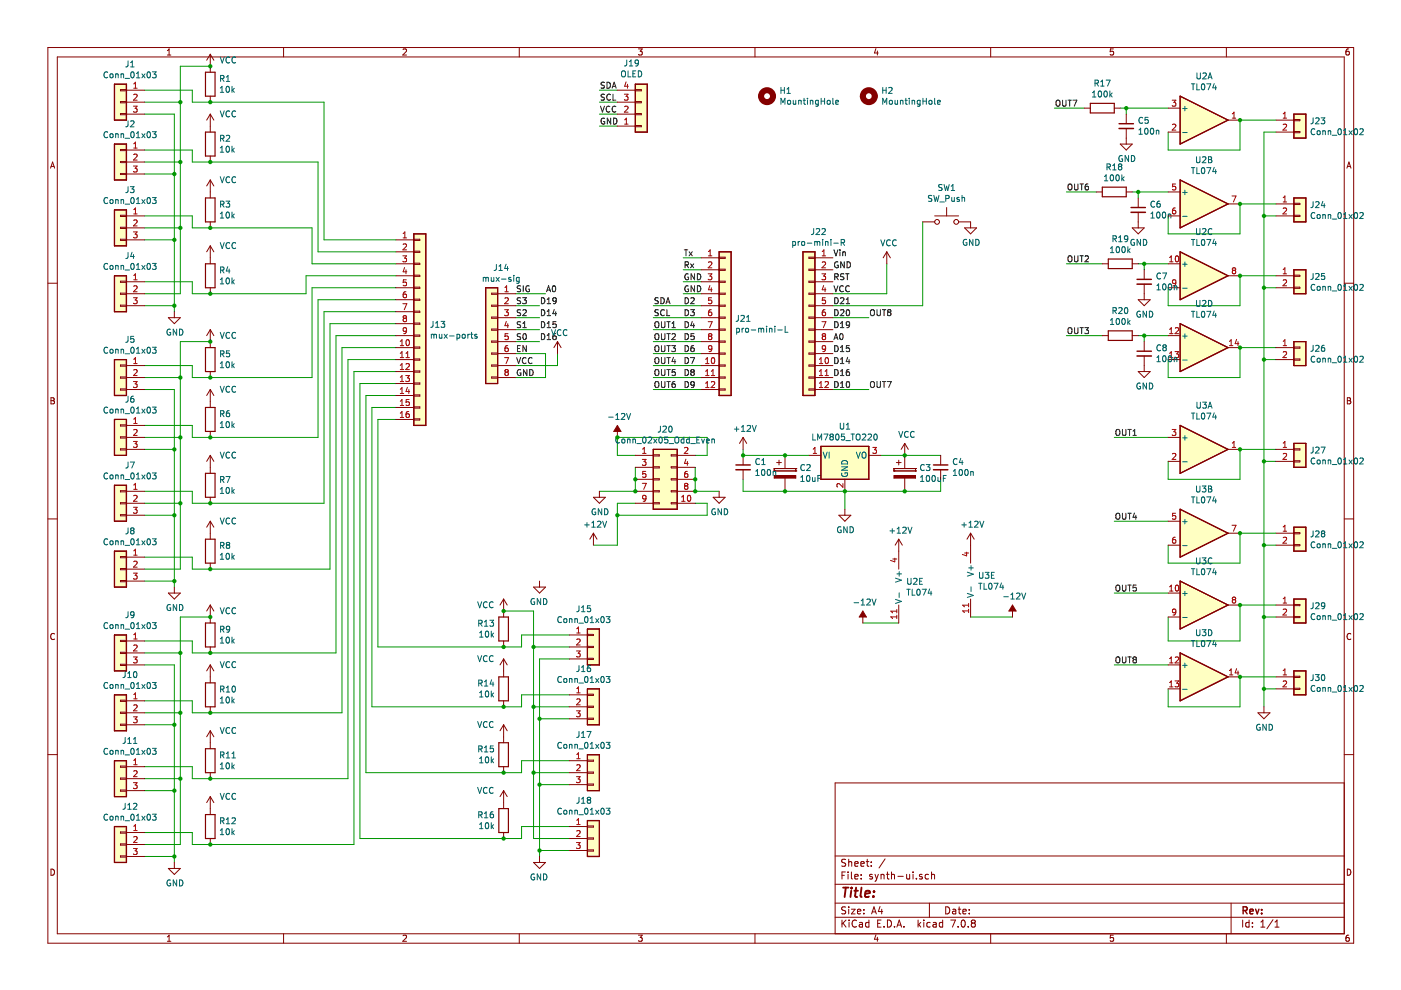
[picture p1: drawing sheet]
<svg xmlns="http://www.w3.org/2000/svg" width="297mm" height="210mm" viewBox="0 0 297 210" stroke-linecap="round" stroke-linejoin="round" font-family="sans-serif">
<g fill="none" stroke="#840000" stroke-width=".21">
<path d="M10.1 10.1h276.9v189.9h-276.9zM12.1 12.1h272.9v185.9h-272.9zM35.5 11.7h.7M35.5 10.7l.4-.3v1.3M60.1 10.1v2M85.5 10.5l.4-.1 .3 .3-.8 1h.8M110.1 10.1v2M135.4 10.4h.8l-.5 .5 .4 .1v.5l-.2 .2-.5-.2M160.1 10.1v2M185.7 10.3l-.3 .9h.8M186 10.8v.9M210 10.1v2"/>
<path d="M236.1 10.4h-.7v.6l.6-.1 .1 .6-.2 .2-.5-.2M260 10.1v2M286 10.4h-.4l-.2 .3-.1 .7 .3 .3 .4-.2v-.6h-.4l-.3 .2M10.7 35.7l.4-1.3 .5 1.3M10.8 35.3h.7M285.6 35.7l.4-1.3 .4 1.3M285.7 35.3h.6M10.1 60h2M285 60h2M10.8 84.3h.4l.3 .3-.3 .3 .3 .2 .1 .3-.3 .2h-.5zM10.8 84.9h.4M285.7 84.3h.4l.2 .3-.2 .3 .2 .2 .1 .3-.2 .2h-.5z"/>
<path d="M285.7 84.9h.4M10.1 110h2M285 110h2M11.6 134.4a.58 .58 0 0 0-.9 .6 .58 .58 0 0 0 .9 .5M286.4 134.4a.58 .58 0 0 0-.8 .6 .58 .58 0 0 0 .8 .5M10.1 160h2M285 160h2M285 166h-107.9v32M10.8 184.3a.66 .66 0 0 1 .8 .6 .66 .66 0 0 1-.8 .7zM35.5 198.6l.4-.3v1.3M35.5 199.6h.7M60.1 198v2"/>
<path d="M85.5 198.4l.4-.1 .3 .3-.8 1h.8M110.1 198v2M135.4 198.3h.8l-.5 .5 .4 .1v.6l-.2 .1-.5-.1M160.1 198v2M177.1 194.5h107.9M177.1 191.5h107.9M177.1 187.5h107.9M177.1 181.5h107.9M178.5 185.6h.5M178.5 195.1v1.5M178.7 195.7l.7 .9M179.2 184.9h-.7v1.5"/>
<path d="M179.3 192.3h-.6l-.2 .1v.4l.7 .3 .1 .4-.3 .3-.6-.1M179.3 182.2h-.6l-.2 .1v.4l.7 .3 .1 .4-.3 .3-.6-.1M179.4 195.1l-.9 .8M179.8 184.9v.1M179.8 185.4v1M179.9 182.2v1.5M179.9 192.3v.1M179.9 192.8v1M179.9 182.8l.3-.1h.3l.1 1M180 195.1v.1M180 195.6v1M180.5 192.8h.8l-.8 1h.8"/>
<path d="M180.5 184.9v1.3l.2 .2M181.2 185.9l.7-.2v-.3h-.5l-.2 .2 .1 .7h.6M181.2 183.2l.7-.2v-.3h-.5l-.2 .2 .1 .7h.6M181.6 195.2a.71 .71 0 0 0-1 .5 .71 .71 0 0 0 .7 .9l.3-.2M181.8 193.3l.7-.2-.1-.3h-.4l-.2 .2 .1 .7h.5M182.2 195.6h.6l.1 1M182.5 183.2l.7-.2v-.3h-.5l-.2 .2 .1 .7h.6M182.6 186.2v.2M182.6 185.4v.2M182.9 195.9l-.5 .1-.2 .2 .2 .4 .5-.1M183.2 193.6v.2M183.2 192.8v.2"/>
<path d="M183.7 182.7h.5M183.9 182.2v1.3l.3 .2M184.2 195.6h-.4l-.3 .3 .2 .6h.5M184.2 195.1v1.5M184.7 183.5v.2M184.7 182.7v.2M184.8 193.8l.5-1.5 .5 1.5M184.9 185.4h-.3l-.2 .2v.2l.5 .1v.4h-.5M184.9 193.3h.8M185.5 185.4l.4 1M185.7 198.2l-.3 .9h.8M185.9 186.4l-.4 .5"/>
<path d="M186 198.7v.9M186.1 195.8h.5M186.2 185.4l-.3 1M186.6 192.2l-.4 1.1h1M186.8 195.1h-.7v1.5h.7M186.8 185.5l.2-.1h.4v1M186.8 185.4v1M186.9 192.8v1M187.4 196.4v.2M187.7 182.1l-1.3 1.9M187.9 185.4h.6M188.2 195.1a.76 .76 0 0 1 .8 .7 .76 .76 0 0 1-.8 .8z"/>
<path d="M188.2 184.9v1.3l.3 .2M189 184.9v1.5M189 185.5l.2-.1h.4l.1 1M189.7 196.4v.2M190.2 196.6l.5-1.5 .5 1.5M190.3 196.1h.7M190.4 185.8h1.1M191.7 196.4v.2M192.2 185.4l.1 .9 .4 .1 .2-.2M192.9 185.4v1M193.6 184.9v.1M193.6 185.4v1"/>
<path d="M194.3 186.2v.2M194.7 195.1v1.5M194.8 196l.4 .6M195.2 195.6l-.5 .5M195.5 185.4h-.3l-.3 .2 .1 .2 .5 .1v.4h-.6M195.9 195.1v.1M195.9 195.6v1M196.9 185.4h-.5l-.3 .3 .2 .6h.6M197.1 191.5v3M197.2 195.6h-.4l-.3 .3 .1 .6h.6M197.5 185.5l.2-.1h.4v1M197.5 184.9v1.5"/>
<path d="M197.9 195.6h.5l.1 1M198.5 195.9l-.5 .1-.2 .2 .2 .4 .5-.1M199.9 195.6h-.5l-.3 .3 .2 .6h.6M199.9 195.1v1.5M200.5 192.3a.76 .76 0 0 1 .9 .7 .76 .76 0 0 1-.9 .8zM201.6 195.1h1l-.7 1.5M202 192.8h.6v1M202.6 193.1l-.5 .1-.2 .2 .2 .4 .5-.1M203.1 192.8h.6M203.1 196.4v.2M203.4 192.3v1.3l.3 .2M203.9 195.2l.2-.1a.8 .8 0 0 1 .6 .7 .8 .8 0 0 1-.6 .8l-.3-.6z"/>
<path d="M204.1 193.3l.8-.2-.1-.3h-.4l-.3 .2 .1 .7h.6M205.3 196.4v.2M205.5 193.6v.2M205.5 192.8v.2M206.2 195.7l-.3 .3 .1 .4 .2 .2 .4-.1 .2-.2-.1-.4-.2-.2M206.2 195.7l-.3-.3 .3-.3h.4l.2 .3-.3 .3M206.2 195.7h.3M210 198v2M236.1 198.3h-.7v.6l.6-.1 .1 .7-.2 .1-.5-.1M260 198v2M261 191.5v6.5M263.5 195.1v1.5"/>
<path d="M264.8 195.6h-.4l-.3 .3 .2 .6h.5M264.8 195.1v1.5M265.5 196.4v.2M265.5 195.6v.2M267.3 196.6h.9M267.3 195.5l.5-.4v1.5M269.9 195l-1.3 1.9M270.3 196.6h.9M270.3 195.5l.5-.4v1.5M285.7 184.3a.66 .66 0 0 1 .7 .6 .66 .66 0 0 1-.7 .7zM286 198.3h-.4l-.2 .3-.1 .7 .3 .3 .4-.1v-.7h-.4l-.3 .2"/>
</g>
<path d="M263.6 193h.7l.1-.2v-.4l-.8-.1v1.5M263.9 193l.5 .8M265 193.3l.7-.2-.1-.3h-.4l-.2 .2 .1 .7h.5M266.2 192.8l.4 1 .3-1M267.5 193.6v.2M267.5 192.8v.2" fill="none" stroke="#840000" stroke-width=".3"/>
<path d="M178.8 188.2h1.1M179.3 188.2l-.2 2M180.5 188.9l-.2 1.3M180.6 188.2l-.1 .2M181.1 188.9h.8M181.5 188.2l-.2 1.7 .1 .2 .3 .1M182.7 188.2l-.3 1.7 .3 .3M183.4 189.5l1-.2v-.3h-.8l-.2 .9 .2 .3 .6-.1M185.2 190v.2M185.3 189v.1" fill="none" stroke="#840000" stroke-width=".4"/>
<path d="M250.2 53.4l10.2 5.1-10.2 5z" fill="#ffffc2"/>
<path d="M250.2 53.4l10.2 5.1-10.2 5z" fill="none" stroke="#840000" stroke-width=".25"/>
<path d="M274.3 24.2h2.6v5.1h-2.6z" fill-rule="evenodd" fill="#ffffc2"/>
<path d="M274.3 24.2h2.6v5.1h-2.6z" fill="none" stroke="#840000" stroke-width=".25"/>
<path d="M274.3 42h2.6v5h-2.6z" fill-rule="evenodd" fill="#ffffc2"/>
<path d="M274.3 42h2.6v5h-2.6z" fill="none" stroke="#840000" stroke-width=".25"/>
<path d="M274.3 57.2h2.6v5.1h-2.6z" fill-rule="evenodd" fill="#ffffc2"/>
<path d="M274.3 57.2h2.6v5.1h-2.6z" fill="none" stroke="#840000" stroke-width=".25"/>
<path d="M274.3 72.4h2.6v5.1h-2.6z" fill-rule="evenodd" fill="#ffffc2"/>
<path d="M274.3 72.4h2.6v5.1h-2.6z" fill="none" stroke="#840000" stroke-width=".25"/>
<path d="M250.2 68.6l10.2 5.1-10.2 5.1z" fill="#ffffc2"/>
<path d="M250.2 68.6l10.2 5.1-10.2 5.1z" fill="none" stroke="#840000" stroke-width=".25"/>
<path d="M250.2 90.2l10.2 5.1-10.2 5.1z" fill="#ffffc2"/>
<path d="M250.2 90.2l10.2 5.1-10.2 5.1z" fill="none" stroke="#840000" stroke-width=".25"/>
<path d="M250.2 108l10.2 5.1-10.2 5z" fill="#ffffc2"/>
<path d="M250.2 108l10.2 5.1-10.2 5z" fill="none" stroke="#840000" stroke-width=".25"/>
<path d="M250.2 123.2l10.2 5.1-10.2 5.1z" fill="#ffffc2"/>
<path d="M250.2 123.2l10.2 5.1-10.2 5.1z" fill="none" stroke="#840000" stroke-width=".25"/>
<path d="M250.2 138.4l10.2 5.1-10.2 5.1z" fill="#ffffc2"/>
<path d="M250.2 138.4l10.2 5.1-10.2 5.1z" fill="none" stroke="#840000" stroke-width=".25"/>
<path d="M274.3 142.2h2.6v5.1h-2.6z" fill-rule="evenodd" fill="#ffffc2"/>
<path d="M274.3 142.2h2.6v5.1h-2.6z" fill="none" stroke="#840000" stroke-width=".25"/>
<path d="M274.3 94h2.6v5.1h-2.6z" fill-rule="evenodd" fill="#ffffc2"/>
<path d="M274.3 94h2.6v5.1h-2.6z" fill="none" stroke="#840000" stroke-width=".25"/>
<path d="M274.3 127h2.6v5.1h-2.6z" fill-rule="evenodd" fill="#ffffc2"/>
<path d="M274.3 127h2.6v5.1h-2.6z" fill="none" stroke="#840000" stroke-width=".25"/>
<path d="M274.3 111.8h2.6v5.1h-2.6z" fill-rule="evenodd" fill="#ffffc2"/>
<path d="M274.3 111.8h2.6v5.1h-2.6z" fill="none" stroke="#840000" stroke-width=".25"/>
<path d="M250.2 20.4l10.2 5.1-10.2 5z" fill="#ffffc2"/>
<path d="M250.2 20.4l10.2 5.1-10.2 5z" fill="none" stroke="#840000" stroke-width=".25"/>
<path d="M250.2 38.2l10.2 5-10.2 5.1z" fill="#ffffc2"/>
<path d="M250.2 38.2l10.2 5-10.2 5.1z" fill="none" stroke="#840000" stroke-width=".25"/>
<path d="M24.3 58.5h2.5v7.6h-2.5z" fill-rule="evenodd" fill="#ffffc2"/>
<path d="M24.3 58.5h2.5v7.6h-2.5z" fill="none" stroke="#840000" stroke-width=".25"/>
<path d="M24.3 76.2h2.5v7.7h-2.5z" fill-rule="evenodd" fill="#ffffc2"/>
<path d="M24.3 76.2h2.5v7.7h-2.5z" fill="none" stroke="#840000" stroke-width=".25"/>
<path d="M24.3 88.9h2.5v7.6h-2.5z" fill-rule="evenodd" fill="#ffffc2"/>
<path d="M24.3 88.9h2.5v7.7h-2.5z" fill="none" stroke="#840000" stroke-width=".25"/>
<path d="M24.3 102.9h2.5v7.6h-2.5z" fill-rule="evenodd" fill="#ffffc2"/>
<path d="M24.3 102.9h2.5v7.6h-2.5z" fill="none" stroke="#840000" stroke-width=".25"/>
<path d="M24.3 44.5h2.5v7.6h-2.5z" fill-rule="evenodd" fill="#ffffc2"/>
<path d="M24.3 44.5h2.5v7.6h-2.5z" fill="none" stroke="#840000" stroke-width=".25"/>
<path d="M24.3 30.5h2.5v7.7h-2.5z" fill-rule="evenodd" fill="#ffffc2"/>
<path d="M24.3 30.5h2.5v7.7h-2.5z" fill="none" stroke="#840000" stroke-width=".25"/>
<path d="M24.3 17.9h2.5v7.6h-2.5z" fill-rule="evenodd" fill="#ffffc2"/>
<path d="M24.3 17.9h2.5v7.6h-2.5z" fill="none" stroke="#840000" stroke-width=".25"/>
<path d="M87.7 49.6h2.6v40.6h-2.6z" fill-rule="evenodd" fill="#ffffc2"/>
<path d="M87.7 49.6h2.6v40.6h-2.6z" fill="none" stroke="#840000" stroke-width=".25"/>
<path d="M103 61h2.5v20.3h-2.5z" fill-rule="evenodd" fill="#ffffc2"/>
<path d="M103 61h2.5v20.3h-2.5z" fill="none" stroke="#840000" stroke-width=".25"/>
<path d="M24.3 134.6h2.5v7.6h-2.5z" fill-rule="evenodd" fill="#ffffc2"/>
<path d="M24.3 134.6h2.5v7.6h-2.5z" fill="none" stroke="#840000" stroke-width=".25"/>
<path d="M24.3 116.9h2.5v7.6h-2.5z" fill-rule="evenodd" fill="#ffffc2"/>
<path d="M24.3 116.9h2.5v7.6h-2.5z" fill="none" stroke="#840000" stroke-width=".25"/>
<path d="M24.3 147.3h2.5v7.6h-2.5z" fill-rule="evenodd" fill="#ffffc2"/>
<path d="M24.3 147.3h2.5v7.6h-2.5z" fill="none" stroke="#840000" stroke-width=".25"/>
<path d="M24.3 161.3h2.5v7.6h-2.5z" fill-rule="evenodd" fill="#ffffc2"/>
<path d="M24.3 161.3h2.5v7.6h-2.5z" fill="none" stroke="#840000" stroke-width=".25"/>
<path d="M24.3 175.2h2.5v7.7h-2.5z" fill-rule="evenodd" fill="#ffffc2"/>
<path d="M24.3 175.2h2.5v7.7h-2.5z" fill="none" stroke="#840000" stroke-width=".25"/>
<path d="M134.7 17.9h2.5v10.1h-2.5z" fill-rule="evenodd" fill="#ffffc2"/>
<path d="M134.7 17.9h2.5v10.1h-2.5z" fill="none" stroke="#840000" stroke-width=".25"/>
<path d="M152.5 53.4h2.5v30.5h-2.5z" fill-rule="evenodd" fill="#ffffc2"/>
<path d="M152.5 53.4h2.5v30.5h-2.5z" fill="none" stroke="#840000" stroke-width=".25"/>
<path d="M170.2 53.4h2.6v30.5h-2.6z" fill-rule="evenodd" fill="#ffffc2"/>
<path d="M170.2 53.4h2.6v30.5h-2.6z" fill="none" stroke="#840000" stroke-width=".25"/>
<path d="M138.5 95.3h5.1v12.7h-5.1z" fill-rule="evenodd" fill="#ffffc2"/>
<path d="M138.5 95.3h5.1v12.7h-5.1z" fill="none" stroke="#840000" stroke-width=".25"/>
<path d="M124.5 174h2.6v7.6h-2.6z" fill-rule="evenodd" fill="#ffffc2"/>
<path d="M124.5 174h2.6v7.6h-2.6z" fill="none" stroke="#840000" stroke-width=".25"/>
<path d="M124.5 160h2.6v7.6h-2.6z" fill-rule="evenodd" fill="#ffffc2"/>
<path d="M124.5 160h2.6v7.6h-2.6z" fill="none" stroke="#840000" stroke-width=".25"/>
<path d="M124.5 133.4h2.6v7.6h-2.6z" fill-rule="evenodd" fill="#ffffc2"/>
<path d="M124.5 133.4h2.6v7.6h-2.6z" fill="none" stroke="#840000" stroke-width=".25"/>
<path d="M124.5 146.1h2.6v7.6h-2.6z" fill-rule="evenodd" fill="#ffffc2"/>
<path d="M124.5 146.1h2.6v7.6h-2.6z" fill="none" stroke="#840000" stroke-width=".25"/>
<path d="M174.1 94.6h10.1v7h-10.1z" fill-rule="evenodd" fill="#ffffc2"/>
<path d="M174.1 94.6h10.1v7h-10.1z" fill="none" stroke="#840000" stroke-width=".25"/>
<g fill="none" stroke="#009600" stroke-width=".21">
<path d="M30.6 19.1h10.2v2.6h27.9v29.2h15.2M44.6 14h-6.4v48.3h-7.6M127.1 19.1h3.8M30.6 31.8h10.2v2.6h26.6v19h16.5M30.6 24.2h6.4v41.9M30.6 21.7h7.6M30.6 34.4h7.6M30.6 36.9h6.4M127.1 21.7h3.8M127.1 24.2h3.8M127.1 26.7h3.8M223.6 22.9h6.3"/>
<path d="M237.5 22.9h10.2M238.8 22.9v1.3M270.5 25.5h-7.6v6.3h-15.2v-3.8M270.5 28h-2.5v121.9M30.6 45.8h10.2v2.5h25.4v7.6h17.7M30.6 50.9h6.4M30.6 48.3h7.6M83.9 58.5h-19v3.8h-24.1v-2.6h-10.2M144.9 54.7h3.8M144.9 57.2h3.8M144.9 59.7h3.8M188 55.9v6.4h-11.4"/>
<path d="M195.6 47v17.8h-19M226.1 55.9h7.6M226.1 40.7h6.3M240.1 40.7h7.6M241.3 55.9h6.4M241.3 40.7v1.3M242.6 55.9v1.3M268 45.8h2.5M270.5 58.5h-7.6v6.3h-15.2v-3.8M270.5 43.2h-7.6v6.4h-15.2v-3.8M30.6 64.8h6.4M44.6 72.4h-6.4v48.3h-7.6"/>
<path d="M83.9 71.2h-12.7v67.2h-30.4v-2.5h-10.2M83.9 61h-17.7v19h-25.4v-2.5h-10.2M83.9 73.7h-11.4v77.4h-31.7v-2.5h-10.2M83.9 76.2h-10.1v88.9h-33v-2.5h-10.2M83.9 63.5h-16.5v29.2h-26.6v-2.5h-10.2M83.9 78.8h-8.9v100.3h-34.2v-2.6h-10.2M83.9 66.1h-15.2v40.6h-27.9v-2.5h-10.2M83.9 68.6h-13.9v52.1h-29.2v-2.6h-10.2M109.3 64.8h5.1M109.3 62.3h6.4M109.3 67.4h5.1M109.3 75h6.4v5h-6.4"/>
<path d="M109.3 72.4h5.1M109.3 69.9h5.1M118.2 75v2.5h-8.9M138.5 64.8h10.2M138.5 67.4h10.2M138.5 72.4h10.2M138.5 77.5h10.2M138.5 75h10.2M138.5 69.9h10.2M144.9 62.3h3.8M176.6 67.4h7.6M226.1 71.2h7.6"/>
<path d="M241.3 71.2h6.4M242.6 71.2v1.2M268 61h2.5M268 76.2h2.5M270.5 73.7h-7.6v6.3h-15.2v-3.8M30.6 95.3h6.4M30.6 80h7.6M30.6 92.7h7.6M30.6 82.6h6.4v41.9M83.9 86.4h-5v63.5h31.7v-2.6h10.1M83.9 81.3h-7.6v96.5h34.3v-2.6h10.1M83.9 88.9h-3.8v48.3h30.5v-2.6h10.1"/>
<path d="M83.9 83.9h-6.3v79.9h33v-2.5h10.1M134.7 96.6h-3.8v-3.9h19v3.9h-2.5M134.7 99.1v5.1h-7.6M138.5 80h10.2M138.5 82.6h10.2M147.4 99.1v5.1h5.1M157.5 95.3v1.3h14M176.6 82.6h7.6M186.7 96.6h12.7M236.2 92.7h11.5M268 97.8h2.5M270.5 95.3h-7.6v6.3h-15.2v-3.8"/>
<path d="M30.6 109.2h6.4M30.6 106.7h7.6M134.7 106.7h-3.8v8.9h-5.1M147.4 106.7h2.5v2.5h-19M157.5 101.6v2.6h41.9v-2.6M179.1 104.2v3.8M236.2 110.5h11.5M268 115.6h2.5M270.5 113.1h-7.6v6.3h-15.2v-3.8M30.6 138.4h7.6M30.6 123.2h6.4M44.6 130.8h-6.4v48.3h-7.6"/>
<path d="M106.8 129.6h6.3v48.2h7.6M113.1 137.2h7.6M120.7 139.7h-6.3v41.9M182.9 132.1h7.7M205.8 130.8h8.9M236.2 125.7h11.5M268 130.8h2.5M270.5 128.3h-7.6v7.6h-15.2v-5.1M30.6 141h6.4v41.9M30.6 151.1h7.6M30.6 153.7h6.4M113.1 149.9h7.6"/>
<path d="M114.4 152.4h6.3M236.2 141h11.5M268 146.1h2.5M270.5 143.5h-7.6v6.4h-15.2v-3.8M30.6 165.1h7.6M30.6 167.6h6.4M113.1 163.8h7.6M114.4 166.4h6.3M30.6 181.6h6.4M114.4 180.3h6.3"/>
</g>
<g fill="none" stroke="#0f0f0f" stroke-width=".21">
<path d="M128.2 17.5h-.7v.4l.5 .3 .2 .3-.3 .2-.5-.1M128.7 17.4a.64 .64 0 0 1 .7 .7 .64 .64 0 0 1-.7 .6zM129.8 18.7l.4-1.3 .4 1.3M129.9 18.3h.6M130 20v1.2h.6M127.3 22.5l.4 1.3 .5-1.3M128.2 20l-.7 .1v.4l.5 .2 .2 .3-.3 .2h-.5M128.2 25.1a.58 .58 0 0 0-.8 .6 .58 .58 0 0 0 .8 .5v-.4h-.2M129.3 22.6a.56 .56 0 0 0-.8 .5 .56 .56 0 0 0 .8 .6M129.4 20.1a.56 .56 0 0 0-.8 .5 .56 .56 0 0 0 .8 .5M129.5 25v1.3l-.7-1.3v1.3M130.1 25a.64 .64 0 0 1 .7 .7 .64 .64 0 0 1-.7 .6z"/>
<path d="M130.6 22.6a.56 .56 0 0 0-.8 .5 .56 .56 0 0 0 .8 .6M224 21.4l.2-.2a.43 .43 0 0 1 .5 .5v.4a.42 .42 0 0 1-.4 .4 .42 .42 0 0 1-.4-.4zM225.3 21.2v1.1l.2 .2 .4-.1 .1-.1v-1.1M226.4 21.2h.8M226.5 39.2l.2-.2a.43 .43 0 0 1 .6 .4v.5a.42 .42 0 0 1-.4 .4 .42 .42 0 0 1-.5-.4zM226.8 21.2v1.3M227.5 21.2h.8l-.5 1.3M227.8 39v1l.3 .3 .3-.1 .2-.2v-1M229 39h.7M229.3 39v1.3M230.7 39l-.4 .1-.2 .2v.7l.2 .3 .4-.1v-.6l-.4-.1-.2 .2M145.1 53h.7"/>
<path d="M145.3 56.2l.6-.1v-.5l-.6-.1v1.3M145.4 53v1.2M145.6 56.2l.4 .6M145.9 58.1a.58 .58 0 0 0-.7 .6 .58 .58 0 0 0 .8 .5v-.4h-.3M146.1 53.4l.7 .8M146.4 55.9l.7 .9M146.8 53.4l-.7 .8M147.1 55.9l-.7 .9M147.3 58v1.3l-.8-1.3v1.3M147.9 58a.64 .64 0 0 1 .7 .7 .64 .64 0 0 1-.7 .6zM176.8 53l.4 1.2 .5-1.2M177 58.7h.6l.1-.5-.7-.2v1.3"/>
<path d="M177.3 58.7l.4 .6M177.7 55.6a.58 .58 0 0 0-.8 .6 .58 .58 0 0 0 .8 .5v-.5h-.2M178.1 53v.1M178.1 53.4v.8M178.7 53.4v.8M178.7 53.5h.5v.7M178.9 58.1l-.6 .1v.3l.5 .3 .1 .3-.2 .2h-.5M179 55.5v1.3l-.7-1.3v1.3M179.3 58h.7M179.6 55.5a.64 .64 0 0 1 .7 .6 .64 .64 0 0 1-.7 .7zM179.7 58v1.3M226.6 54.3l.1-.1a.43 .43 0 0 1 .6 .5v.4a.42 .42 0 0 1-.4 .4 .42 .42 0 0 1-.5-.4z"/>
<path d="M227.8 54.2v1.1l.3 .2 .3-.1 .2-.1v-1.1M229 54.2h.7M229.3 54.2v1.3M230.1 54.4l.4-.2 .3 .4-.8 .9h.8M109.5 75.8l.5 1.3 .4-1.3M109.7 73.9h.4M110.3 73.3h-.6v1.2h.6M110.4 70.8l-.7 .1v.3l.6 .3 .1 .3-.3 .2-.4-.1M110.4 68.3h-.7v.4l.6 .2 .1 .3-.3 .3-.4-.1M110.4 60.6l-.7 .1v.4l.6 .2 .1 .3-.3 .3-.4-.1M110.4 63.2h-.7v.4l.6 .2 .1 .4-.3 .2-.4-.1M110.4 65.7l-.7 .1v.3l.6 .3 .1 .3-.3 .2h-.4"/>
<path d="M110.4 78.4a.58 .58 0 0 0-.8 .6 .58 .58 0 0 0 .8 .5v-.4h-.2M110.8 63.1h.8l-.4 .5 .3 .1v.6l-.1 .1-.6-.1M110.9 69.5h.7M110.9 65.8l.5-.1 .2 .3-.8 .9h.8M110.9 68.6l.3-.4v1.3M110.9 60.6v1.3M111 70.9l.2-.2a.68 .68 0 0 1 .4 .7 .68 .68 0 0 1-.4 .6l-.3-.5zM111.5 75.9a.56 .56 0 0 0-.8 .6 .56 .56 0 0 0 .8 .5M111.6 73.3v1.2l-.7-1.2v1.2M111.7 78.4v1.2l-.7-1.2v1.2M112.2 60.6a.58 .58 0 0 0-.7 .6 .58 .58 0 0 0 .8 .5v-.4h-.3M112.3 78.4a.64 .64 0 0 1 .7 .6 .64 .64 0 0 1-.7 .6z"/>
<path d="M112.8 75.9a.56 .56 0 0 0-.8 .6 .56 .56 0 0 0 .8 .5M114.8 70.7a.64 .64 0 0 1 .7 .7 .64 .64 0 0 1-.7 .6zM114.8 68.2a.64 .64 0 0 1 .7 .6 .64 .64 0 0 1-.7 .7zM114.8 63.1a.64 .64 0 0 1 .7 .7 .64 .64 0 0 1-.7 .6zM114.8 65.7a.64 .64 0 0 1 .7 .6 .64 .64 0 0 1-.7 .6zM115.9 61.9l.4-1.3 .4 1.3M116 72h.7M116 69.5h.7M116 64.4h.7M116 66.9h.7M116 63.5l.4-.4v1.3M116 66l.4-.3v1.2"/>
<path d="M116 68.6l.4-.4v1.3M116 71.1l.4-.4v1.3M116 61.5h.6M117.2 60.7l.2-.1a.68 .68 0 0 1 .4 .6 .68 .68 0 0 1-.4 .7l-.3-.5zM117.5 65.6l-.3 .9h.8M117.8 70.7l-.3 .1-.2 .2-.1 .8 .3 .2 .4-.1-.1-.6-.3-.1-.3 .3M117.8 66.1v.8M117.9 68.2h-.6l-.1 .6 .6-.1 .1 .6-.2 .2-.5-.2M117.9 63.7l-.2 .2-.4-.1v-.6l.4-.1 .2 .3v.7l-.2 .2-.4 .1M138.9 70.9l.3-.2a.43 .43 0 0 1 .5 .5v.4a.42 .42 0 0 1-.4 .4 .42 .42 0 0 1-.4-.4zM138.9 68.4l.3-.2a.43 .43 0 0 1 .5 .4v.4a.42 .42 0 0 1-.4 .5 .42 .42 0 0 1-.4-.5zM138.9 78.5l.3-.1a.43 .43 0 0 1 .5 .4v.4a.42 .42 0 0 1-.4 .4 .42 .42 0 0 1-.4-.4z"/>
<path d="M138.9 73.5l.3-.2a.43 .43 0 0 1 .5 .4v.4a.42 .42 0 0 1-.4 .5 .42 .42 0 0 1-.4-.5zM138.9 76l.3-.2a.43 .43 0 0 1 .5 .4v.5a.42 .42 0 0 1-.4 .4 .42 .42 0 0 1-.4-.4zM139.6 63.2h-.7v.4l.6 .2 .1 .4-.3 .2-.4-.1M139.6 65.7l-.7 .1v.3l.6 .3 .1 .3-.3 .2h-.4M140.1 63.1a.64 .64 0 0 1 .8 .7 .64 .64 0 0 1-.8 .6zM140.2 70.7v1.1l.3 .2 .3-.1 .2-.1v-1.1M140.2 68.2v1l.3 .3 .3-.1 .2-.2v-1M140.2 78.4v1l.3 .2h.3l.2-.2v-1M140.2 73.3v1l.3 .2h.3l.2-.2v-1M140.2 75.8v1l.3 .3 .3-.1 .2-.2v-1M140.8 65.8a.56 .56 0 0 0-.7 .5 .56 .56 0 0 0 .7 .5M141.2 64.4l.4-1.3 .5 1.3"/>
<path d="M141.3 64h.6M141.4 65.7v1.2h.6M141.4 70.7h.7M141.4 68.2h.7M141.4 78.4h.7M141.4 73.3h.7M141.4 75.8h.7M141.8 68.2v1.3M141.8 70.7v1.3M141.8 73.3v1.2M141.8 75.8v1.3M141.8 78.4v1.2"/>
<path d="M142.4 73.3h.8l-.4 .5 .3 .1v.5l-.1 .1-.6-.1M142.5 70.9l.5-.2 .2 .4-.8 .9h.8M142.5 69.5h.7M142.5 68.6l.3-.4v1.3M142.8 75.8l-.3 .9h.8M143.1 76.2v.9M143.1 78.4h-.6v.6l.6-.1v.6l-.1 .1-.5-.1M145.3 63.1a.64 .64 0 0 1 .7 .7 .64 .64 0 0 1-.7 .6zM145.3 65.7a.64 .64 0 0 1 .7 .6 .64 .64 0 0 1-.7 .6zM145.3 68.2a.64 .64 0 0 1 .7 .6 .64 .64 0 0 1-.7 .7zM145.3 70.7a.64 .64 0 0 1 .7 .7 .64 .64 0 0 1-.7 .6zM145.3 73.3a.64 .64 0 0 1 .7 .6 .64 .64 0 0 1-.7 .6z"/>
<path d="M145.3 75.8a.64 .64 0 0 1 .7 .7 .64 .64 0 0 1-.7 .6zM145.3 78.4a.64 .64 0 0 1 .7 .6 .64 .64 0 0 1-.7 .6zM145.9 60.6a.58 .58 0 0 0-.7 .6 .58 .58 0 0 0 .8 .5v-.4h-.3M146.4 65.7h.8l-.4 .4 .3 .2v.5l-.1 .1-.6-.1M146.4 75.8h.9l-.6 1.3M146.5 63.2l.5-.1 .2 .4-.8 .9h.8M146.7 78.9l-.2-.2 .2-.3h.3l.2 .2-.2 .3M146.7 78.9l-.2 .2v.4l.2 .1h.4l.1-.2v-.3l-.2-.2M146.7 78.9h.3M146.8 68.1l-.3 .9h.8M147.1 73.3h-.4l-.2 .3v.7l.2 .2 .4-.1v-.6h-.4l-.2 .2M147.1 68.6v.9"/>
<path d="M147.1 70.7h-.6v.6h.6v.6l-.1 .1-.5-.1M147.3 60.6v1.3l-.8-1.3v1.3M147.9 60.6a.64 .64 0 0 1 .7 .6 .64 .64 0 0 1-.7 .7zM176.8 72l.4-1.3 .5 1.3M176.8 60.6l.4 1.3 .5-1.3M176.9 71.6h.6M177 68.2a.64 .64 0 0 1 .7 .6 .64 .64 0 0 1-.7 .7zM177 63.1a.64 .64 0 0 1 .7 .7 .64 .64 0 0 1-.7 .6zM177 65.7a.64 .64 0 0 1 .7 .6 .64 .64 0 0 1-.7 .6zM177 73.3a.64 .64 0 0 1 .7 .6 .64 .64 0 0 1-.7 .6zM177 75.8a.64 .64 0 0 1 .7 .7 .64 .64 0 0 1-.7 .6zM177 78.4a.64 .64 0 0 1 .7 .6 .64 .64 0 0 1-.7 .6z"/>
<path d="M178.1 70.9l.2-.2a.68 .68 0 0 1 .5 .7 .68 .68 0 0 1-.5 .6l-.3-.5zM178.2 69.5h.7M178.2 63.2l.5-.1 .2 .4-.8 .9h.8M178.2 65.8l.5-.1 .2 .3-.8 .9h.8M178.2 79.6h.7M178.2 68.6l.4-.4v1.3M178.2 73.6l.4-.3v1.2M178.2 76.2l.4-.4v1.3M178.2 78.7l.4-.3v1.2M178.2 74.5h.7M178.2 77.1h.7M178.8 60.7a.56 .56 0 0 0-.8 .5 .56 .56 0 0 0 .8 .5"/>
<path d="M179.4 64.4h.7M179.4 63.5l.4-.4v1.3M179.5 65.8l.2-.1a.68 .68 0 0 1 .5 .6 .68 .68 0 0 1-.5 .6l-.3-.5zM179.7 75.8l-.3 .9h.8M180 78.4h-.3l-.2 .3-.1 .7 .3 .2 .4-.1-.1-.6-.3-.1-.3 .3M180 76.2v.9M180.1 60.7a.56 .56 0 0 0-.8 .5 .56 .56 0 0 0 .8 .5M180.1 73.3h-.6l-.1 .6 .6-.1 .1 .6-.2 .1-.5-.1M180.1 68.7l-.2 .3-.4-.1v-.6l.4-.1 .2 .2v.8l-.2 .2-.4 .1M184.6 65.8l.2-.1a.43 .43 0 0 1 .6 .4v.4a.42 .42 0 0 1-.4 .4 .42 .42 0 0 1-.5-.4zM185.9 65.7v1l.3 .2h.3l.2-.2v-1M187.1 65.7h.7"/>
<path d="M187.4 65.7v1.2M188.4 66.2l-.2-.2 .2-.3h.3l.2 .2-.2 .3M188.4 66.2l-.2 .2v.4l.2 .1h.4l.1-.2v-.3l-.2-.2M188.4 66.2h.3M226.6 69.5h.1a.43 .43 0 0 1 .6 .4v.4a.42 .42 0 0 1-.4 .5 .42 .42 0 0 1-.5-.5zM227.8 69.5v1l.3 .2h.3l.2-.2v-1M229 69.5h.7M229.3 69.5v1.2M230 69.5h.8l-.4 .5 .3 .1v.5l-.2 .1-.5-.1M138.9 81.1l.3-.2a.43 .43 0 0 1 .5 .4v.4a.42 .42 0 0 1-.4 .5 .42 .42 0 0 1-.4-.5zM140.2 80.9v1l.3 .3 .3-.1 .2-.2v-1M141.4 80.9h.7"/>
<path d="M141.8 80.9v1.3M143.1 80.9l-.4 .1-.2 .2v.7l.2 .3 .4-.2v-.6h-.4l-.2 .2M145.3 80.9a.64 .64 0 0 1 .7 .6 .64 .64 0 0 1-.7 .7zM147.2 81.4l-.2 .3-.4-.1-.1-.6 .5-.1 .2 .2-.1 .8-.1 .2-.4 .1M177 80.9a.64 .64 0 0 1 .7 .6 .64 .64 0 0 1-.7 .7zM178.2 81.3l.4-.4v1.3M178.2 82.2h.7M179.5 81l.2-.1a.68 .68 0 0 1 .5 .6 .68 .68 0 0 1-.5 .7l-.3-.5zM184.6 81.1l.2-.2a.43 .43 0 0 1 .6 .4v.4a.42 .42 0 0 1-.4 .5 .42 .42 0 0 1-.5-.5zM185.9 80.9v1l.3 .3 .3-.1 .2-.2v-1M187.1 80.9h.7M187.4 80.9v1.3"/>
<path d="M188.1 80.9h.9l-.6 1.3M236.6 91.2l.3-.2a.43 .43 0 0 1 .5 .5v.4a.42 .42 0 0 1-.4 .4 .42 .42 0 0 1-.4-.4zM238 91v1.1l.2 .2h.4l.1-.2v-1.1M239.1 91h.8M239.5 91v1.3M240.2 92.3h.7M240.2 91.4l.4-.4v1.3M236.6 109l.3-.2a.43 .43 0 0 1 .5 .4v.5a.42 .42 0 0 1-.4 .4 .42 .42 0 0 1-.4-.4zM238 108.8v1l.2 .3 .4-.1 .1-.2v-1M239.1 108.8h.8M239.5 108.8v1.3M240.5 108.8l-.3 .9h.8"/>
<path d="M240.8 109.2v.9M236.6 124.2l.3-.1a.43 .43 0 0 1 .5 .4v.4a.42 .42 0 0 1-.4 .4 .42 .42 0 0 1-.4-.4zM236.6 139.5l.3-.2a.43 .43 0 0 1 .5 .4v.4a.42 .42 0 0 1-.4 .5 .42 .42 0 0 1-.4-.5zM238 124.1v1l.2 .2h.4l.1-.2v-1M238 139.3v1l.2 .3 .4-.1 .1-.2v-1M239.1 124.1h.8M239.1 139.3h.8M239.5 124.1v1.2M239.5 139.3v1.3M240.5 139.8l-.3-.2 .3-.3h.2l.2 .2-.2 .3M240.5 139.8l-.3 .3 .1 .3 .2 .2 .3-.1 .1-.2v-.2l-.2-.3M240.5 139.8h.2"/>
<path d="M240.9 124.1h-.6l-.1 .6 .6-.1 .1 .6-.2 .1-.5-.1"/>
</g>
<path d="M189.5 99.3h.1M189.5 99.9h.1M189.5 99.3v.6M189.5 99.9h4.6M190 98.1h1.1M190.6 97.6v1M194.1 99.9h.1" fill="none" stroke="#840000" stroke-width=".21"/>
<path d="M189.5 100.9h4.6v.5h-4.6z" fill-rule="evenodd" fill="#840000"/>
<g fill="none" stroke="#840000" stroke-width=".21">
<path d="M270.5 25.5h3.8M270.5 28h3.8M274.3 25.3h1.3v.3h-1.3zM274.3 27.9h1.3v.2h-1.3zM195.6 47h2.6M198.2 45.8h5M200.7 44v1.8M203.2 47h2.6v1.3M204.5 48.3h2.6l-1.3 1.3zM233.7 55.9h1.3M240.1 48.3h2.5l-1.3 1.3zM240.1 55.9h1.2"/>
<path d="M241.3 47v1.3M242.6 57.2v2M247.7 55.9h2.5M260.4 58.5h2.5M270.5 45.8h3.8M270.5 58.5h3.8M270.5 43.2h3.8M274.3 43.1h1.3v.3h-1.3zM274.3 45.7h1.3v.2h-1.3zM274.3 58.3h1.3v.3h-1.3zM233.7 71.2h1.3M240.1 71.2h1.2"/>
<path d="M241.3 63.5h2.6l-1.3 1.3zM242.6 60.2v3.3M242.6 72.4v2.1M242.6 75.5v2M247.7 71.2h2.5M247.7 61h2.5M247.7 76.2h2.5M260.4 73.7h2.5M270.5 61h3.8M270.5 73.7h3.8M270.5 76.2h3.8M274.3 60.9h1.3v.2h-1.3z"/>
<path d="M274.3 73.6h1.3v.2h-1.3zM274.3 76.1h1.3v.3h-1.3zM189.5 99.3h.1M189.5 99.3h4.6M191.8 96.6v2.7M194.1 99.3h.1M194.1 99.9h.1M194.1 99.3v.6M199.4 96.6v2M199.4 99.6v2M189.5 100.9h4.6v.5h-4.6zM191.8 101.4v2.8"/>
<path d="M205.8 113.1v6.3M205.8 113.1l-.8 1.2M205.8 113.1l.7 1.2M205.8 127v3.8"/>
<circle cx="198.7" cy="47" r=".51"/>
<circle cx="202.7" cy="47" r=".51"/>
</g>
<g fill="none" stroke="#006464" stroke-width=".21">
<path d="M187.2 18.5v1.3M187.2 19.1h.7M187.9 18.5v1.3M188.4 18.7l.5-.2 .3 .4-.8 .9h.8M187.2 22.1v-1.3l.4 1 .4-1v1.3M188.6 21.4l.2-.1 .4 .1-.1 .7-.5-.1zM189.8 21.3v.8l.5-.1M190.3 21.3v.8M190.9 21.4l.5-.1v.8M190.9 21.3v.8M191.9 21.3h.5M192.1 20.8v1.1l.3 .2"/>
<path d="M192.8 20.8v.2M192.8 21.3v.8M193.4 21.4l.5-.1v.8M193.4 21.3v.8M195.1 21.3h-.4l-.2 .2 .1 .6h.5M195.1 21.3v1l-.3 .2h-.3M195.7 20.8v1.3M195.7 21.4h.7M196.4 20.8v1.3M197 21.4l.2-.1 .4 .1-.1 .7-.5-.1zM198.2 20.8v1.1l.1 .2M198.8 21.7l.6-.1-.1-.3h-.4l-.1 .1v.7h.5"/>
<path d="M199.7 39.2h-.6v.4l.5 .2 .1 .3-.2 .3-.5-.1M200.2 39.1l.3 1.3 .2-.9 .2 .9 .4-1.3M201.7 39.5l.3-.4v1.3M278.4 25l-.1 1.1-.4 .2M278.8 27.4a.56 .56 0 0 0-.8 .5 .56 .56 0 0 0 .8 .5M278.9 25.1l.5-.1 .3 .3-.8 1h.8M279.4 27.8l.3-.1 .2 .3v.3l-.2 .3-.5-.3zM280.1 25h.8l-.4 .5 .3 .1v.5l-.2 .2-.5-.2M280.5 27.8h.4l.1 .8M280.5 27.7v.9M281.6 27.8h.5l.1 .8M281.6 27.7v.9"/>
<path d="M282.5 28.7h.9M283.8 27.4l.2-.1a.68 .68 0 0 1 .4 .6 .68 .68 0 0 1-.4 .7 .84 .84 0 0 1-.2-1.2zM284.9 27.7l.3-.4v1.3M284.9 28.6h.7M286 27.7l.7 .9M286.7 27.7l-.7 .9M287.2 27.4l.2-.1a.68 .68 0 0 1 .4 .6 .68 .68 0 0 1-.4 .7l-.3-.5zM288.3 27.4l.5-.1 .2 .4-.7 .9h.7M197.6 41.5l-.7 .1v.3l.5 .3 .2 .3-.3 .2-.5-.1M198 41.4l.3 1.3 .2-.9 .3 .9 .3-1.3M199.3 42.8h.9M200.5 42.1l.6-.1 .1-.4-.7-.2v1.3"/>
<path d="M201.7 40.4h.7M201.8 41.9l.1 .7h.4M202.3 41.9v.8M203.4 41.9h-.3l-.2 .1v.2l.5 .1v.3h-.5M204 42l.5-.1v.8M204 41.4v1.3M204.9 50.8a.58 .58 0 0 0-.7 .6 .58 .58 0 0 0 .8 .5v-.4h-.2M206.3 50.7v1.3l-.8-1.3v1.3M206.9 50.7a.64 .64 0 0 1 .7 .7 .64 .64 0 0 1-.7 .6zM235.4 52.7l.4-.4v1.3M235.4 53.6h.8M236 50.7l.6-.1v-.5l-.6-.1v1.3"/>
<path d="M236.3 50.7l.4 .6M236.8 52.4l.1-.1a.68 .68 0 0 1 .5 .6 .68 .68 0 0 1-.5 .7l-.3-.5zM237.2 51.3h.7M237.2 50.3l.3-.3v1.3M238 52.4l.2-.1a.68 .68 0 0 1 .4 .6 .68 .68 0 0 1-.4 .7 .84 .84 0 0 1-.2-1.2zM239.1 52.3v1.3M239.1 50.5l-.2 .3-.4-.1v-.6l.4-.1 .2 .2v.8l-.2 .2-.4 .1M239.2 53.1l.4 .5M239.6 52.7l-.5 .5M240.5 50.8a.58 .58 0 0 0-.8 .6 .58 .58 0 0 0 .8 .5v-.4h-.2M241.8 50.7v1.3l-.7-1.3v1.3M242.4 50.7a.64 .64 0 0 1 .8 .7 .64 .64 0 0 1-.8 .6z"/>
<path d="M246.1 58a.56 .56 0 0 0-.8 .5 .56 .56 0 0 0 .8 .5M246.5 57.9h.8l-.5 1.3M250.7 56h1M251.2 55.5v1M252.6 50.8h.7M253 50.8v1.2M253.7 48.5v1l.2 .2h.4l.1-.2v-1M253.7 50.8v1.2h.7M254.8 50.9l.2-.1a.68 .68 0 0 1 .5 .6 .68 .68 0 0 1-.5 .6l-.3-.4zM255 48.6l.4-.1 .3 .3-.8 .9h.8M255.9 50.8h.8l-.5 1.2M256.9 48.6a.56 .56 0 0 0-.7 .5 .56 .56 0 0 0 .7 .5"/>
<path d="M257.4 50.7l-.3 .9h.8M257.7 51.2v.8M278.4 42.8l-.1 1-.4 .2M278.4 58l-.1 1.1-.4 .2M278.8 45.2a.56 .56 0 0 0-.8 .5 .56 .56 0 0 0 .8 .5M278.9 42.9l.5-.1 .3 .3-.8 .9h.8M278.9 58.1l.5-.1 .3 .3-.8 1h.8M279.3 45.6l.2-.1 .4 .1-.1 .7-.5-.1zM280.5 45.5v.8M280.5 45.6l.4-.1 .1 .8M280.5 42.7l-.3 .9h.7M280.8 43.2v.8"/>
<path d="M280.8 58h-.6v.6l.6-.1v.6l-.2 .2-.4-.2M281.6 45.5v.8M281.6 45.6l.5-.1 .1 .8M282.5 46.5h.9M283.8 45.1h.2a.68 .68 0 0 1 .4 .6 .68 .68 0 0 1-.4 .6 .84 .84 0 0 1-.2-1.2zM284.9 45.4l.3-.3v1.2M284.9 46.3h.7M286 45.5l.7 .8M286.7 45.5l-.7 .8M287.2 45.2l.2-.1a.68 .68 0 0 1 .4 .6 .68 .68 0 0 1-.4 .6l-.3-.5zM288.3 45.2l.5-.1 .2 .3-.7 .9h.7M235.4 68.8h.8"/>
<path d="M235.4 67.9l.4-.4v1.3M236 65.9l.6-.1v-.5l-.6-.1v1.3M236.3 65.9l.4 .6M236.8 67.6l.1-.1a.68 .68 0 0 1 .5 .7 .68 .68 0 0 1-.5 .6l-.3-.5zM237.2 65.3l.5-.1 .2 .4-.8 .9h.8M238 67.6l.2-.1a.68 .68 0 0 1 .4 .7 .68 .68 0 0 1-.4 .6 .84 .84 0 0 1-.2-1.2zM238.5 65.3l.2-.1a.68 .68 0 0 1 .4 .7 .68 .68 0 0 1-.4 .6l-.3-.5zM239.1 67.5v1.3M239.2 68.3l.4 .5M239.6 68l-.5 .4M241.8 66a.58 .58 0 0 0-.8 .6 .58 .58 0 0 0 .8 .5v-.4h-.2M243.1 66v1.2l-.7-1.2v1.2"/>
<path d="M243.7 66a.64 .64 0 0 1 .7 .6 .64 .64 0 0 1-.7 .6zM245.3 60.6l.3-.4v1.3M245.3 61.5h.7M245.3 75.8l.3-.4v1.3M245.3 76.7h.7M246.1 73.2a.56 .56 0 0 0-.8 .5 .56 .56 0 0 0 .8 .6M246.6 60.3l.2-.1a.68 .68 0 0 1 .4 .6 .68 .68 0 0 1-.4 .7l-.3-.5zM246.6 75.5l.2-.1a.68 .68 0 0 1 .4 .7 .68 .68 0 0 1-.4 .6l-.3-.5zM246.8 73.7h.2M246.8 73.7l-.2 .2v.4l.2 .1 .4-.1 .1-.2v-.2l-.3-.2M246.8 73.7l-.2-.3 .2-.3h.2l.3 .3-.3 .3M247.9 75.5l.1-.1a.68 .68 0 0 1 .4 .7 .68 .68 0 0 1-.4 .6 .84 .84 0 0 1-.1-1.2z"/>
<path d="M247.9 60.3l.1-.1a.68 .68 0 0 1 .4 .6 .68 .68 0 0 1-.4 .7 .84 .84 0 0 1-.1-1.2zM249 60.6v.9M249 75.8v.9M249 60.7h.5v.8M249 76l.5-.1v.8M250.7 61.1h1M250.7 71.3h1M250.7 76.3h1M251.2 70.8v.9M252.6 66h.7M253 66v1.3M253.7 63.7v1l.2 .3 .4-.1 .1-.2v-1"/>
<path d="M253.7 66v1.3h.7M254.8 66.1l.2-.1a.68 .68 0 0 1 .5 .6 .68 .68 0 0 1-.5 .7l-.3-.5zM255 63.8l.4-.1 .3 .4-.8 .9h.8M255.9 66h.8l-.5 1.3M256.2 63.7a.64 .64 0 0 1 .8 .6 .64 .64 0 0 1-.8 .7zM257.4 65.9l-.3 1h.8M257.7 66.4v.9M278.4 73.2l-.1 1.1-.4 .2M278.8 60.4a.56 .56 0 0 0-.8 .5 .56 .56 0 0 0 .8 .5M278.8 75.6a.56 .56 0 0 0-.8 .6 .56 .56 0 0 0 .8 .5M278.9 73.3l.5-.1 .3 .4-.8 .9h.8M279.3 60.8l.2-.1 .4 .1-.1 .7-.5-.1z"/>
<path d="M279.3 76.1l.2-.2 .4 .2-.1 .6h-.5zM280.5 60.7v.9M280.5 75.9v.9M280.5 60.8h.4l.1 .8M280.5 76.1l.4-.1 .1 .8M280.8 73.2l-.4 .1-.2 .2v.7l.2 .3 .4-.1v-.6l-.4-.1-.2 .2M281.6 60.7v.9M281.6 75.9v.9M281.6 60.8h.5l.1 .8M281.6 76.1l.5-.1 .1 .8M282.5 61.7h.9M282.5 76.9h.9"/>
<path d="M283.8 75.6l.2-.1a.68 .68 0 0 1 .4 .7 .68 .68 0 0 1-.4 .6 .84 .84 0 0 1-.2-1.2zM283.8 60.4l.2-.1a.68 .68 0 0 1 .4 .6 .68 .68 0 0 1-.4 .7 .84 .84 0 0 1-.2-1.2zM284.9 60.7l.3-.4v1.3M284.9 75.9l.3-.4v1.3M284.9 61.6h.7M284.9 76.8h.7M286 60.7l.7 .9M286 75.9l.7 .9M286.7 60.7l-.7 .9M286.7 75.9l-.7 .9M287.2 75.6l.2-.1a.68 .68 0 0 1 .4 .7 .68 .68 0 0 1-.4 .6l-.3-.5zM287.2 60.4l.2-.1a.68 .68 0 0 1 .4 .6 .68 .68 0 0 1-.4 .7l-.3-.5z"/>
<path d="M288.3 60.4l.5-.1 .2 .4-.7 .9h.7M288.3 75.6l.5-.1 .2 .4-.7 .9h.7M196 98.6a.56 .56 0 0 0-.8 .5 .56 .56 0 0 0 .8 .5M196.4 98.5h.8l-.5 .5 .4 .1v.5l-.2 .2-.5-.2M202.1 99.9l.4-.4v1.3M202.9 97.4a.56 .56 0 0 0-.8 .5 .56 .56 0 0 0 .8 .5M203.5 99.7l.1-.2a.68 .68 0 0 1 .5 .7 .68 .68 0 0 1-.5 .6l-.3-.5zM203.7 97.2l-.3 .9h.8M204 97.7v.8M204.7 99.7l.1-.2a.68 .68 0 0 1 .5 .7 .68 .68 0 0 1-.5 .6l-.3-.5zM205.8 100v.8M195.2 102.1h.7"/>
<path d="M195.2 101.2l.3-.4v1.3M196.5 100.9l.2-.1a.68 .68 0 0 1 .4 .6 .68 .68 0 0 1-.4 .7l-.3-.5zM197.7 100.9l.2-.1a.68 .68 0 0 1 .4 .6 .68 .68 0 0 1-.4 .7l-.3-.5zM198.9 101.2v.8h.5M199.4 101.2v.9M200 101.4h.4M200.6 100.8h-.6v1.3M202.1 100.8h.8M203.9 111.3h1M204.4 110.8v1M205.4 110.9l.4-.4v1.3M205.4 111.8h.8"/>
<path d="M205.8 100.1l.5-.1 .1 .8M205.9 119.9v1M206.6 110.6l.5-.1 .3 .4-.8 .9h.8M207.7 110.5l.5 1.3 .4-1.3M205.1 125.8l1.3 .4-1.3 .5M205.1 121.3l1.3 .4-1.3 .5M205.4 120.4h1M205.9 124.4v1M207.5 123.7h.7M207.7 121.3v1.1l.2 .2h.4l.1-.2v-1.1M207.9 123.7v1.2M208.6 123.7v1.2h.6"/>
<path d="M208.9 121.3h.8l-.5 .5 .4 .2v.5l-.2 .1-.5-.1M209.7 123.8l.2-.1a.68 .68 0 0 1 .4 .6 .68 .68 0 0 1-.4 .6l-.3-.5zM210.2 122h.4M210.8 123.7h.8l-.5 1.2M210.8 121.3h-.6v1.3h.6M212.3 123.6l-.3 .9h.8M212.6 124.1v.8"/>
</g>
<path d="M241.1 60.2h3M241.1 75.5h3M197.9 99.6h3.1" fill="none" stroke="#840000" stroke-width=".33"/>
<path d="M241.1 59.2h3M241.1 74.5h3M197.9 98.6h3.1" fill="none" stroke="#840000" stroke-width=".3"/>
<circle cx="184.2" cy="20.4" r="1.27" fill="none" stroke="#840000" stroke-width="1.3"/>
<path d="M274.3 24.2h2.6v5.1h-2.6zM235 54.9h5.1v2h-5.1zM250.2 53.4l10.2 5.1-10.2 5zM274.3 42h2.6v5h-2.6zM274.3 57.2h2.6v5.1h-2.6zM235 70.1h5.1v2.1h-5.1zM250.2 68.6l10.2 5.1-10.2 5.1zM274.3 72.4h2.6v5.1h-2.6z" fill="none" stroke="#840000" stroke-width=".25"/>
<g fill="none" stroke="#a90000" stroke-width=".21">
<path d="M272.1 25.1h.7M272.1 24.1l.3-.3v1.3M272.1 26.4l.4-.1 .3 .4-.8 .9h.8M248 55.5h.7M248 54.6l.3-.4v1.3M249.3 54.4l.2-.2a.68 .68 0 0 1 .4 .7 .68 .68 0 0 1-.4 .6l-.3-.5zM249.3 59.9l-.2 .2-.4-.1-.1-.6 .5-.1 .2 .3-.1 .7-.1 .2-.4 .1M261.5 57.3l-.2-.2 .2-.3h.3l.2 .2-.2 .3M261.5 57.3l-.2 .3v.3l.2 .2 .4-.1 .1-.2v-.2l-.2-.3M261.5 57.3h.3M272.1 58.1h.7M272.1 59.4l.4-.1 .3 .4-.8 .9h.8"/>
<path d="M272.1 41.9l.3-.3v1.2M272.1 57.1l.3-.3v1.3M272.1 44.2l.4-.1 .3 .4-.8 .9h.8M272.1 42.8h.7M248 69.8l.3-.3v1.2M248 74.9l.3-.3v1.2M248 75.8h.7M248 70.7h.7M249.1 74.6h.8l-.4 .4 .3 .2v.5l-.1 .1-.6-.1M249.2 69.6l.5-.1 .2 .3-.8 .9h.8M260.7 73.3h.7M260.7 72.4l.3-.4v1.3"/>
<path d="M262.2 72l-.3 .9h.8M262.5 72.4v.9M272.1 72.4l.3-.4v1.3M272.1 74.7l.4-.1 .3 .3-.8 .9h.8M272.1 73.3h.7M204.5 117.3h.9M204.9 117.1v.8l-.9-.3M205.4 128v.7M205.4 129.2v.7M205.4 129.5h-1.3l.4 .4M205.4 128.3h-1.3l.4 .4"/>
</g>
<path d="M214.7 128.3l.7 1.3h-.7v1.2v-1.2h-.8z" fill-rule="evenodd" fill="#840000"/>
<g fill="none" stroke="#840000" stroke-width=".21">
<path d="M25.5 19h1.3v.2h-1.3zM26.8 19.1h3.8M44.6 11.5v3.8M44.6 11.5l-.8 1.3M44.6 11.5l.7 1.3M130.9 19.1h3.8M134.7 19h1.3v.2h-1.3zM25.5 21.5h1.3v.3h-1.3zM25.5 24.1h1.3v.2h-1.3zM25.5 31.7h1.3v.2h-1.3zM25.5 34.2h1.3v.3h-1.3zM25.5 36.8h1.3v.2h-1.3z"/>
<path d="M26.8 31.8h3.8M26.8 34.4h3.8M26.8 36.9h3.8M26.8 21.7h3.8M26.8 24.2h3.8M44.6 20.4v1.3M44.6 24.2v3.8M44.6 33.1v1.3M44.6 38.2v3.8M44.6 24.2l-.8 1.3M44.6 24.2l.7 1.3M44.6 38.2l-.8 1.2"/>
<path d="M44.6 38.2l.7 1.2M130.9 21.7h3.8M130.9 24.2h3.8M130.9 26.7h3.8M134.7 24.1h1.3v.2h-1.3zM134.7 21.5h1.3v.3h-1.3zM134.7 26.6h1.3v.3h-1.3zM229.9 22.9h1.3M236.2 22.9h1.3M237.5 30.5h2.6l-1.3 1.3zM238.8 24.2v2M238.8 27.2v3.3"/>
<path d="M247.7 28h2.5M247.7 22.9h2.5M260.4 25.5h2.5M25.5 45.7h1.3v.2h-1.3zM25.5 48.2h1.3v.2h-1.3zM25.5 50.7h1.3v.3h-1.3zM25.5 59.6h1.3v.3h-1.3zM26.8 45.8h3.8M26.8 59.7h3.8M26.8 48.3h3.8M26.8 50.9h3.8M44.6 47v1.3"/>
<path d="M44.6 52.1v3.8M44.6 52.1l-.8 1.3M44.6 52.1l.7 1.3M83.9 50.9h3.8M83.9 53.4h3.8M83.9 55.9h3.8M83.9 58.5h3.8M87.7 50.7h1.3v.3h-1.3zM87.7 53.3h1.3v.2h-1.3zM87.7 55.8h1.3v.3h-1.3zM87.7 58.3h1.3v.3h-1.3zM148.7 59.7h3.8"/>
<path d="M148.7 54.7h3.8M148.7 57.2h3.8M152.5 59.6h1.2v.3h-1.2zM152.5 54.5h1.2v.3h-1.2zM152.5 57.1h1.2v.2h-1.2zM171.5 59.6h1.3v.3h-1.3zM171.5 57.1h1.3v.2h-1.3zM171.5 54.5h1.3v.3h-1.3zM172.8 59.7h3.8M172.8 54.7h3.8M172.8 57.2h3.8M188 53.4l-.7 1.3"/>
<path d="M188 53.4v2.5M188 53.4l.8 1.3M232.4 40.7h1.3M238.8 40.7h1.3M241.3 42v2M241.3 45v2M247.7 40.7h2.5M247.7 45.8h2.5M260.4 43.2h2.5M25.5 62.2h1.3v.2h-1.3zM25.5 64.7h1.3v.2h-1.3zM25.5 77.4h1.3v.2h-1.3z"/>
<path d="M25.5 79.9h1.3v.3h-1.3zM26.8 62.3h3.8M26.8 64.8h3.8M26.8 77.5h3.8M35.7 67.4h2.5l-1.2 1.2zM37 66.1v1.3M44.6 61v1.3M44.6 69.9v3.8M44.6 78.8v1.2M44.6 69.9l-.8 1.3M44.6 69.9l.7 1.3M83.9 78.8h3.8"/>
<path d="M83.9 73.7h3.8M83.9 76.2h3.8M83.9 61h3.8M83.9 63.5h3.8M83.9 66.1h3.8M83.9 68.6h3.8M83.9 71.2h3.8M87.7 60.9h1.3v.2h-1.3zM87.7 63.4h1.3v.3h-1.3zM87.7 66h1.3v.2h-1.3zM87.7 68.5h1.3v.3h-1.3zM87.7 71h1.3v.3h-1.3z"/>
<path d="M87.7 73.6h1.3v.2h-1.3zM87.7 76.1h1.3v.3h-1.3zM87.7 78.7h1.3v.2h-1.3zM104.2 64.7h1.3v.2h-1.3zM104.2 62.2h1.3v.2h-1.3zM104.2 79.9h1.3v.3h-1.3zM104.2 77.4h1.3v.2h-1.3zM104.2 67.2h1.3v.3h-1.3zM104.2 69.8h1.3v.2h-1.3zM104.2 72.3h1.3v.3h-1.3zM104.2 74.8h1.3v.3h-1.3zM105.5 67.4h3.8"/>
<path d="M105.5 62.3h3.8M105.5 64.8h3.8M105.5 77.5h3.8M105.5 69.9h3.8M105.5 72.4h3.8M105.5 75h3.8M118.2 72.4l-.8 1.3M118.2 72.4v2.6M118.2 72.4l.8 1.3M148.7 67.4h3.8M148.7 62.3h3.8M148.7 64.8h3.8"/>
<path d="M148.7 77.5h3.8M148.7 69.9h3.8M148.7 72.4h3.8M148.7 75h3.8M152.5 64.7h1.2v.2h-1.2zM152.5 62.2h1.2v.2h-1.2zM152.5 79.9h1.2v.3h-1.2zM152.5 77.4h1.2v.2h-1.2zM152.5 74.8h1.2v.3h-1.2zM152.5 72.3h1.2v.3h-1.2zM152.5 69.8h1.2v.2h-1.2zM152.5 67.2h1.2v.3h-1.2z"/>
<path d="M171.5 64.7h1.3v.2h-1.3zM171.5 62.2h1.3v.2h-1.3zM171.5 79.9h1.3v.3h-1.3zM171.5 77.4h1.3v.2h-1.3zM171.5 74.8h1.3v.3h-1.3zM171.5 72.3h1.3v.3h-1.3zM171.5 69.8h1.3v.2h-1.3zM171.5 67.2h1.3v.3h-1.3zM172.8 67.4h3.8M172.8 62.3h3.8M172.8 64.8h3.8M172.8 77.5h3.8"/>
<path d="M172.8 69.9h3.8M172.8 72.4h3.8M172.8 75h3.8M241.3 78.8h2.6l-1.3 1.2zM242.6 77.5v1.3M25.5 95.2h1.3v.2h-1.3zM25.5 82.5h1.3v.2h-1.3zM25.5 90.1h1.3v.2h-1.3zM25.5 92.6h1.3v.3h-1.3zM26.8 95.3h3.8M26.8 92.7h3.8M26.8 80h3.8"/>
<path d="M26.8 82.6h3.8M26.8 90.2h3.8M44.6 82.6v3.8M44.6 91.5v1.2M44.6 96.6v3.8M44.6 82.6l-.8 1.3M44.6 82.6l.7 1.3M44.6 96.6l-.8 1.2M44.6 96.6l.7 1.2M83.9 81.3h3.8M83.9 83.9h3.8M83.9 86.4h3.8"/>
<path d="M83.9 88.9h3.8M87.7 81.2h1.3v.2h-1.3zM87.7 83.7h1.3v.3h-1.3zM87.7 86.3h1.3v.2h-1.3zM87.7 88.8h1.3v.3h-1.3zM105.5 80h3.8M148.7 80h3.8M148.7 82.6h3.8M152.5 82.5h1.2v.2h-1.2zM171.5 82.5h1.3v.2h-1.3zM172.8 80h3.8M172.8 82.6h3.8"/>
<path d="M247.7 97.8h2.5M247.7 92.7h2.5M260.4 95.3h2.5M270.5 95.3h3.8M270.5 97.8h3.8M274.3 95.2h1.3v.2h-1.3zM274.3 97.7h1.3v.2h-1.3zM25.5 104h1.3v.3h-1.3zM25.5 106.6h1.3v.2h-1.3zM25.5 109.1h1.3v.3h-1.3zM25.5 118h1.3v.3h-1.3zM26.8 104.2h3.8"/>
<path d="M26.8 106.7h3.8M26.8 109.2h3.8M26.8 118.1h3.8M44.6 105.4v1.3M44.6 110.5v3.8M44.6 119.4v1.3M44.6 110.5l-.8 1.3M44.6 110.5l.7 1.3M247.7 110.5h2.5M247.7 115.6h2.5M260.4 113.1h2.5M270.5 115.6h3.8"/>
<path d="M270.5 113.1h3.8M274.3 112.9h1.3v.3h-1.3zM274.3 115.5h1.3v.2h-1.3zM25.5 120.5h1.3v.3h-1.3zM25.5 123.1h1.3v.2h-1.3zM25.5 135.8h1.3v.2h-1.3zM25.5 138.3h1.3v.3h-1.3zM26.8 135.9h3.8M26.8 138.4h3.8M26.8 120.7h3.8M26.8 123.2h3.8M35.7 125.7h2.5l-1.2 1.3z"/>
<path d="M37 124.5v1.2M44.6 128.3v3.8M44.6 137.2v1.2M44.6 128.3l-.8 1.3M44.6 128.3l.7 1.3M106.8 127v3.8M106.8 135.9v1.3M106.8 139.7v3.8M106.8 127l.7 1.3M106.8 127l-.8 1.3M106.8 139.7l.7 1.3M106.8 139.7l-.8 1.3"/>
<path d="M214.7 129.6v1.2M214.7 128.3l.7 1.3h-1.5zM247.7 125.7h2.5M247.7 130.8h2.5M260.4 128.3h2.5M270.5 128.3h3.8M270.5 130.8h3.8M274.3 128.2h1.3v.2h-1.3zM274.3 130.7h1.3v.2h-1.3zM25.5 140.8h1.3v.3h-1.3zM25.5 148.5h1.3v.2h-1.3zM25.5 151h1.3v.3h-1.3z"/>
<path d="M25.5 153.5h1.3v.3h-1.3zM26.8 141h3.8M26.8 151.1h3.8M26.8 148.6h3.8M26.8 153.7h3.8M44.6 141v3.8M44.6 149.9v1.2M44.6 154.9v3.8M44.6 141l-.8 1.2M44.6 141l.7 1.2M44.6 154.9l-.8 1.3M44.6 154.9l.7 1.3"/>
<path d="M106.8 148.6v1.3M106.8 153.7v3.8M106.8 153.7l.7 1.2M106.8 153.7l-.8 1.2M247.7 141h2.5M247.7 146.1h2.5M260.4 143.5h2.5M266.7 151.1h2.5l-1.2 1.3zM268 149.9v1.2M270.5 146.1h3.8M270.5 143.5h3.8M274.3 143.4h1.3v.2h-1.3z"/>
<path d="M274.3 145.9h1.3v.3h-1.3zM25.5 162.4h1.3v.3h-1.3zM25.5 165h1.3v.2h-1.3zM25.5 167.5h1.3v.3h-1.3zM25.5 176.4h1.3v.2h-1.3zM25.5 178.9h1.3v.3h-1.3zM26.8 162.6h3.8M26.8 165.1h3.8M26.8 167.6h3.8M26.8 176.5h3.8M26.8 179.1h3.8M44.6 163.8v1.3"/>
<path d="M44.6 168.9v3.8M44.6 177.8v1.3M44.6 168.9l-.8 1.3M44.6 168.9l.7 1.3M106.8 162.6v1.2M106.8 167.6v3.8M106.8 176.5v1.3M106.8 167.6l.7 1.3M106.8 167.6l-.8 1.3M25.5 181.5h1.3v.2h-1.3zM26.8 181.6h3.8M35.7 184.1h2.5l-1.2 1.3z"/>
<path d="M37 182.9v1.2M113.1 182.9h2.6l-1.3 1.2zM114.4 181.6v1.3"/>
</g>
<g fill="none" stroke="#006464" stroke-width=".21">
<path d="M22.8 15.4a.56 .56 0 0 0-.8 .5 .56 .56 0 0 0 .8 .5M23.4 15.8l.2-.1 .3 .1v.6h-.5zM24.5 15.7v.8M24.5 15.8l.5-.1 .1 .8M25.7 15.8l.5-.1v.8M25.7 15.7v.8M26.5 16.6h1M27.1 12.9v1.1l-.4 .2M27.7 13.3l.4-.4v1.3M27.7 14.2h.7M27.8 15.4l.2-.2a.68 .68 0 0 1 .5 .7 .68 .68 0 0 1-.5 .6l-.3-.5zM28.9 15.6l.4-.4v1.3"/>
<path d="M28.9 16.5h.8M30.1 15.7l.6 .8M30.7 15.7l-.6 .8M31.3 15.4l.2-.2a.68 .68 0 0 1 .4 .7 .68 .68 0 0 1-.4 .6l-.3-.5zM32.3 15.2h.8l-.4 .5 .3 .1v.6l-.1 .1-.6-.1M46.7 12.1l.4 1.3 .4-1.3M46.7 18.7l.4-.4v1.3M46.7 19.6h.7M46.8 16.7l.6-.1v-.5l-.6-.1v1.3M47.1 16.7l.4 .6M48 17.3h.7M48 16.4l.3-.4v1.3"/>
<path d="M48 18.4l.2-.1a.68 .68 0 0 1 .5 .6 .68 .68 0 0 1-.5 .7l-.3-.5zM48.7 12.2a.56 .56 0 0 0-.8 .5 .56 .56 0 0 0 .8 .5M49.2 18.3v1.3M49.3 19.1l.4 .5M49.7 18.7l-.5 .5M50 12.2a.56 .56 0 0 0-.8 .5 .56 .56 0 0 0 .8 .5M131.8 15.2l.3-.2a.43 .43 0 0 1 .5 .5v.4a.42 .42 0 0 1-.4 .4 .42 .42 0 0 1-.4-.4zM132.9 12.7l-.1 1.1-.4 .2M133.2 15v1.3h.6M133.4 13.1l.4-.4v1.3M133.4 14h.8M134.2 15.6h.4"/>
<path d="M134.8 15h-.6v1.3h.6M135.3 15a.64 .64 0 0 1 .8 .7 .64 .64 0 0 1-.8 .6zM135.4 13.3l-.3 .2-.3-.1-.1-.6 .4-.1 .3 .3-.1 .7-.2 .2-.3 .1M165.6 18.5v1.3M165.6 19.1h.7M166.3 18.5v1.3M166.8 19.8h.8M166.8 18.9l.4-.4v1.3M231.6 19.7l.4-.4v1.3M232.2 17.6h.6v-.5l-.6-.1v1.3M232.5 17.6l.4 .7M233 19.4l.1-.1a.68 .68 0 0 1 .5 .6 .68 .68 0 0 1-.5 .7l-.3-.5z"/>
<path d="M233.4 18.3h.7M233.4 17.3l.3-.3v1.3M234.2 19.4l.1-.1a.68 .68 0 0 1 .5 .6 .68 .68 0 0 1-.5 .7l-.3-.5zM234.5 17h.9l-.6 1.3M235.3 19.3v1.3M235.8 19.7l-.5 .5M252.6 17.8h.7M253 17.8v1.2M253.7 17.8v1.2h.7M253.8 15.5v1l.2 .2h.4l.1-.2v-1M254.8 17.9l.2-.1a.68 .68 0 0 1 .5 .6 .68 .68 0 0 1-.5 .6l-.3-.4zM255 15.6l.5-.1 .3 .3-.8 .9h.8"/>
<path d="M255.9 17.8h.8l-.5 1.2M256.1 16.7l.5-1.2 .4 1.2M256.3 16.4h.6M257.4 17.7l-.3 .9h.8M257.7 18.2v.8M22.8 28a.56 .56 0 0 0-.8 .6 .56 .56 0 0 0 .8 .5M23.4 28.5l.2-.2 .3 .2v.6h-.5zM24.5 28.3v.9M24.5 28.5l.5-.1 .1 .8M25.7 28.3v.9M25.7 28.5l.5-.1v.8M26.5 29.3h1"/>
<path d="M27.1 25.6v1.1l-.4 .2M27.1 39.6v1.1l-.4 .1M27.6 39.6h.8l-.4 .5 .4 .1v.5l-.2 .1-.6-.1M27.7 25.7l.5-.1 .2 .4-.8 .9h.8M27.8 28l.2-.1a.68 .68 0 0 1 .5 .7 .68 .68 0 0 1-.5 .6l-.3-.5zM28.9 28.3l.4-.4v1.3M28.9 29.2h.8M30.1 28.3l.6 .9M30.7 28.3l-.6 .9M31.3 28l.2-.1a.68 .68 0 0 1 .4 .7 .68 .68 0 0 1-.4 .6l-.3-.5zM32.3 27.9h.8l-.4 .5 .3 .1v.6l-.1 .1-.6-.1M46.7 23.5l.4 1.3 .4-1.3"/>
<path d="M46.7 37.5l.4 1.2 .4-1.2M46.7 31.4l.4-.4v1.3M46.7 32.3h.7M46.8 29.4l.6-.1v-.5l-.6-.1v1.3M47.1 29.4l.4 .6M48 28.8l.5-.1 .2 .4-.8 .9h.8M48 31.1l.2-.1a.68 .68 0 0 1 .5 .6 .68 .68 0 0 1-.5 .7l-.3-.5zM48.7 23.6a.56 .56 0 0 0-.8 .5 .56 .56 0 0 0 .8 .6M48.7 37.6a.56 .56 0 0 0-.8 .5 .56 .56 0 0 0 .8 .5M49.2 31v1.3M49.3 31.8l.4 .5M49.7 31.4l-.5 .5"/>
<path d="M50 23.6a.56 .56 0 0 0-.8 .5 .56 .56 0 0 0 .8 .6M50 37.6a.56 .56 0 0 0-.8 .5 .56 .56 0 0 0 .8 .5M165.6 22.1v-1.3l.4 1 .4-1v1.3M167 21.4l.2-.1 .4 .1-.1 .7-.5-.1zM168.2 21.3v.8l.5-.1M168.7 21.3v.8M169.3 21.4l.5-.1 .1 .8M169.3 21.3v.8M170.3 21.3h.5M170.5 20.8v1.1l.3 .2M171.2 20.8v.2M171.2 21.3v.8"/>
<path d="M171.8 21.4l.5-.1v.8M171.8 21.3v.8M173.5 21.3h-.4l-.2 .2 .1 .6h.5M173.5 21.3v1l-.2 .2h-.3M174.1 20.8v1.3M174.1 21.4h.7M174.8 20.8v1.3M175.4 21.4l.2-.1 .4 .1-.1 .7-.5-.1zM176.6 20.8v1.1l.2 .2M177.2 21.7l.6-.1-.1-.3h-.3l-.2 .1v.7h.5M231.6 20.6h.7M234.2 37.4l.3-.3v1.2"/>
<path d="M234.2 38.3h.7M234.7 35.4h.6l.1-.5-.7-.1v1.2M235 35.4l.4 .6M235.4 20.1l.4 .5M235.6 37.1h.1a.68 .68 0 0 1 .4 .6 .68 .68 0 0 1-.4 .6 .84 .84 0 0 1-.1-1.2zM235.9 35.1l.4-.3v1.2M235.9 36h.7M236.7 37.2l.2-.1a.68 .68 0 0 1 .4 .6 .68 .68 0 0 1-.4 .6l-.3-.4zM237.4 35.3l-.3 .2 .1 .4 .2 .1h.3l.1-.2v-.3l-.2-.2M237.4 35.3l-.3-.2 .3-.3h.2l.2 .2-.2 .3M237.4 35.3h.2M237.8 37.1v1.2"/>
<path d="M237.9 33a.58 .58 0 0 0-.7 .6 .58 .58 0 0 0 .8 .5v-.4h-.2M238 37.9l.3 .4M238.3 37.5l-.5 .5M239.3 33v1.2l-.7-1.2v1.2M239.9 33a.64 .64 0 0 1 .7 .6 .64 .64 0 0 1-.7 .6zM241.5 28.5h.7M241.5 27.6l.3-.4v1.3M242.3 25a.56 .56 0 0 0-.8 .5 .56 .56 0 0 0 .8 .5M242.8 27.3l.2-.1a.68 .68 0 0 1 .4 .6 .68 .68 0 0 1-.4 .7l-.3-.5zM243.4 24.9h-.6l-.1 .6 .6-.1 .1 .6-.2 .1-.5-.1M244 27.3l.2-.1a.68 .68 0 0 1 .4 .6 .68 .68 0 0 1-.4 .7l-.3-.5zM245.2 27.6v.9"/>
<path d="M245.2 27.7h.4l.1 .8M250.7 28.1h1M250.7 23h1M251.2 22.5v1M252.6 35.5h.7M253 35.5v1.3M253.7 33.2v1.1l.2 .2 .4-.1 .1-.1v-1.1M253.7 35.5v1.3h.7M254.8 35.7l.2-.2a.68 .68 0 0 1 .5 .7 .68 .68 0 0 1-.5 .6l-.3-.5zM255 33.4l.4-.2 .3 .4-.8 .9h.8M255.9 35.5h.8l-.5 1.3M256.2 33.2h.4l.3 .3-.3 .3 .3 .2v.3l-.2 .2h-.5z"/>
<path d="M256.2 33.8h.4M257.4 35.5l-.3 .9h.8M257.7 36v.8M22.8 42a.56 .56 0 0 0-.8 .5 .56 .56 0 0 0 .8 .5M22.8 56a.56 .56 0 0 0-.8 .5 .56 .56 0 0 0 .8 .5M23.4 42.4l.2-.1 .3 .1v.7l-.5-.1zM23.4 56.4l.2-.1 .3 .1v.7l-.5-.1zM24.5 56.4l.5-.1 .1 .8M24.5 42.3v.9M24.5 56.3v.8M24.5 42.4h.5l.1 .8M25.7 56.4l.5-.1v.8"/>
<path d="M25.7 42.3v.9M25.7 56.3v.8M25.7 42.4h.5v.8M26.5 57.2h1M26.5 43.3h1M27.1 53.5v1.1l-.4 .2M27.8 42l.2-.1a.68 .68 0 0 1 .5 .6 .68 .68 0 0 1-.5 .7l-.3-.5zM27.8 56l.2-.1a.68 .68 0 0 1 .5 .6 .68 .68 0 0 1-.5 .6l-.3-.5zM28 53.5l-.3 .9h.8M28.3 54v.8M28.9 43.2h.8M28.9 57.1h.8"/>
<path d="M28.9 42.3l.4-.4v1.3M28.9 56.2l.4-.3v1.2M30.1 56.3l.6 .8M30.1 42.3l.6 .9M30.7 56.3l-.6 .8M30.7 42.3l-.6 .9M31.3 42l.2-.1a.68 .68 0 0 1 .4 .6 .68 .68 0 0 1-.4 .7l-.3-.5zM31.3 56l.2-.1a.68 .68 0 0 1 .4 .6 .68 .68 0 0 1-.4 .6l-.3-.5zM32.3 41.9h.8l-.4 .5 .3 .1v.5l-.1 .2-.6-.2M32.3 55.9h.8l-.4 .4 .3 .2v.5l-.1 .1-.6-.1M46.7 51.4l.4 1.3 .4-1.3M46.7 46.2h.7"/>
<path d="M46.7 45.3l.4-.3v1.2M46.7 59.3l.4-.4v1.3M46.8 43.3h.6v-.5l-.6-.1v1.2M46.8 57.3l.6-.1v-.5l-.6-.1v1.3M47.1 57.3l.4 .6M47.1 43.3l.4 .6M47.9 42.7h.8l-.4 .4 .3 .2v.5l-.1 .1-.6-.1M48 45.1l.2-.1a.68 .68 0 0 1 .5 .6 .68 .68 0 0 1-.5 .6l-.3-.5zM48 59l.2-.1a.68 .68 0 0 1 .5 .7 .68 .68 0 0 1-.5 .6l-.3-.5zM48.3 56.6l-.3 .9h.8M48.6 57v.9M48.7 51.6a.56 .56 0 0 0-.8 .5 .56 .56 0 0 0 .8 .5"/>
<path d="M49.2 45v1.2M49.2 58.9v1.3M49.3 59.7l.4 .5M49.3 45.7l.4 .5M49.7 59.3l-.5 .5M49.7 45.4l-.5 .5M50 51.6a.56 .56 0 0 0-.8 .5 .56 .56 0 0 0 .8 .5M102.5 58.8v.9M102.5 58.9l.3-.1 .2 .2M103 59l.2-.2 .3 .1v.8M103 59v.7M104.2 58.8v.8l.5-.1"/>
<path d="M104.7 58.8v.9M105.2 58.8l.6 .9M105.2 56.1v1.1l-.4 .1M105.8 57.3h.7M105.8 56.4l.3-.3v1.2M105.8 58.8l-.6 .9M106.3 59.2h1M107.3 56l-.3 .9h.8M107.6 56.5v.8M108.3 58.9l-.3-.1-.2 .2 .1 .2 .4 .1v.3h-.5M108.9 58.4v.1M108.9 58.8v.9"/>
<path d="M110.1 58.8v1l-.3 .3-.3-.1M110.1 58.9l-.4-.1-.2 .3 .1 .5h.5M168.1 51.2v1.3M168.1 51.3l.3-.1 .3 .2-.1 .6h-.5M169.2 51.2v.8M169.6 51.2l-.4 .2M170 51.3l.2-.1 .4 .1-.1 .7-.5-.1zM171.2 51.6h.9M172.5 48.5v1.1l-.5 .1M172.7 51.3l.4-.1 .2 .2M172.7 51.2v.8M173.1 48.6l.4-.1 .3 .3-.8 .9h.8"/>
<path d="M173.3 51.4l.2-.2 .3 .1v.7M173.3 51.4v.6M174.3 48.6l.5-.1 .2 .3-.8 .9h.8M174.4 50.8v.1M174.4 51.2v.8M175 51.3h.5l.1 .7M175 51.2v.8M176.2 50.8v.1M176.2 51.2v.8M176.8 51.6h.9M178.3 51.4h.7v-.5l-.7-.1v1.2M178.7 51.4l.4 .6"/>
<path d="M186.8 50.8l.4 1.3 .4-1.3M188.7 51a.56 .56 0 0 0-.7 .5 .56 .56 0 0 0 .7 .5M190 51a.56 .56 0 0 0-.8 .5 .56 .56 0 0 0 .8 .5M244 46.2h.7M244 45.3l.4-.3v1.2M244.8 42.8a.56 .56 0 0 0-.8 .5 .56 .56 0 0 0 .8 .5M245.4 45h.1a.68 .68 0 0 1 .5 .6 .68 .68 0 0 1-.5 .6 .84 .84 0 0 1-.1-1.2zM245.9 42.7h-.4l-.2 .3v.7l.2 .2 .4-.1v-.6l-.4-.1-.2 .3M246.6 45.1l.1-.1a.68 .68 0 0 1 .5 .6 .68 .68 0 0 1-.5 .6l-.3-.5zM247.7 45.4v.8M247.7 45.5l.5-.1v.8M250.7 40.8h1"/>
<path d="M250.7 45.9h1M251.2 40.3v1M22.8 73.7a.56 .56 0 0 0-.8 .6 .56 .56 0 0 0 .8 .5M23.4 74.2l.2-.2 .3 .2v.6h-.5zM24.5 74v.9M24.5 74.2l.5-.1 .1 .8M25.7 74v.9M25.7 74.2l.5-.1v.8M26.5 75h1M27.1 71.3v1.1l-.4 .2M27.8 73.7l.2-.1a.68 .68 0 0 1 .5 .7 .68 .68 0 0 1-.5 .6l-.3-.5zM28.4 71.3h-.6l-.1 .6h.6l.1 .6-.2 .1-.5-.1"/>
<path d="M28.9 74l.4-.4v1.3M28.9 74.9h.8M30.1 74l.6 .9M30.7 74l-.6 .9M31.3 73.7l.2-.1a.68 .68 0 0 1 .4 .7 .68 .68 0 0 1-.4 .6l-.3-.5zM32.3 73.6h.8l-.4 .5 .3 .1v.6l-.1 .1-.6-.1M36.1 69.8a.58 .58 0 0 0-.7 .6 .58 .58 0 0 0 .8 .5v-.4h-.3M37.5 69.8v1.3l-.8-1.3v1.3M38.1 69.8a.64 .64 0 0 1 .7 .6 .64 .64 0 0 1-.7 .7zM46.7 70.5l.4 1.2 .4-1.2M46.7 60.2h.7M46.7 77.1l.4-.4v1.3"/>
<path d="M46.7 78h.7M46.8 75h.6v-.5l-.6-.1v1.3M47.1 75l.4 .7M48.1 76.8l.1-.1a.68 .68 0 0 1 .5 .6 .68 .68 0 0 1-.5 .7 .84 .84 0 0 1-.1-1.2zM48.6 74.4h-.6v.6l.6-.1v.6l-.1 .2-.5-.2M48.7 70.6a.56 .56 0 0 0-.8 .5 .56 .56 0 0 0 .8 .5M49.2 76.7v1.3M49.3 77.5l.4 .5M49.7 77.1l-.5 .5M50 70.6a.56 .56 0 0 0-.8 .5 .56 .56 0 0 0 .8 .5M91.5 70.9v.8M91.5 71l.3-.1 .2 .2"/>
<path d="M91.8 68.1v1.1l-.5 .2M92 71.1l.2-.2h.3v.8M92 71.1v.6M92.4 69.4h.7M92.4 68.5l.3-.4v1.3M93.1 70.9l.1 .8 .5-.1M93.5 68.1h.8l-.4 .5 .3 .1v.6l-.1 .1-.6-.1M93.7 70.9v.8M94.2 70.9l.6 .8M94.8 70.9l-.6 .8M95.3 71.2h1M96.9 70.9h.4l.2 .2-.1 .6h-.5"/>
<path d="M96.9 70.9v1.2M98 71l.2-.1 .4 .1-.1 .7-.5-.1zM99.2 70.9v.8M99.6 70.9l-.4 .2M99.8 70.9h.5M100 70.4v1.1l.3 .2M101.1 70.9h-.3l-.2 .2 .1 .1 .4 .2v.3h-.5M116.9 69.9l.5 1.3 .4-1.3M118.9 70a.56 .56 0 0 0-.8 .5 .56 .56 0 0 0 .8 .5M120.2 70a.56 .56 0 0 0-.8 .5 .56 .56 0 0 0 .8 .5M156.2 69.6v1.3M156.2 69.7l.3-.1 .3 .2-.1 .6h-.5"/>
<path d="M156.5 66.9v1.1l-.4 .1M157.1 67l.5-.1 .2 .3-.8 .9h.8M157.3 69.6v.8M157.7 69.6l-.4 .2M158.1 69.7l.2-.1 .4 .1-.1 .7-.5-.1zM158.3 68.1h.7M158.3 67.2l.4-.3v1.2M159.3 70h.9M160.8 69.7l.4-.1 .2 .2M160.8 69.6v.8M161.4 69.8l.2-.2 .3 .1v.7M161.4 69.8v.6"/>
<path d="M162.5 69.2v.1M162.5 69.6v.8M163.1 69.7h.5l.1 .7M163.1 69.6v.8M164.3 69.2v.1M164.3 69.6v.8M164.9 70h1M166.5 69.2v1.2h.6M22.8 86.4a.56 .56 0 0 0-.8 .5 .56 .56 0 0 0 .8 .6M23.4 86.9l.2-.2 .3 .2v.6h-.5zM24.5 86.7v.9M24.5 86.9l.5-.1 .1 .8"/>
<path d="M25.7 86.7v.9M25.7 86.9l.5-.1v.8M26.5 87.7h1M27.1 84v1.1l-.4 .2M27.1 98v1.1l-.4 .1M27.6 98h.9l-.6 1.2M27.8 86.4l.2-.1a.68 .68 0 0 1 .5 .6 .68 .68 0 0 1-.5 .7l-.3-.5zM28.3 84l-.4 .1-.1 .2-.1 .7 .2 .3 .5-.1-.1-.7h-.4l-.2 .2M28.9 87.6h.8M28.9 86.7l.4-.4v1.3M30.1 86.7l.6 .9M30.7 86.7l-.6 .9"/>
<path d="M31.3 86.4l.2-.1a.68 .68 0 0 1 .4 .6 .68 .68 0 0 1-.4 .7l-.3-.5zM32.3 86.3h.8l-.4 .5 .3 .1v.6l-.1 .1-.6-.1M46.7 81.9l.4 1.3 .4-1.3M46.7 95.9l.4 1.2 .4-1.2M46.7 89.7l.4-.3v1.3M46.7 90.7h.7M46.8 87.7h.6v-.5l-.6-.1v1.2M47.1 87.7l.4 .6M48 89.5l.2-.1a.68 .68 0 0 1 .5 .6 .68 .68 0 0 1-.5 .7l-.3-.5zM48.6 87.1h-.4l-.2 .3v.7l.2 .2 .4-.1v-.6h-.4l-.2 .2M48.7 96a.56 .56 0 0 0-.8 .5 .56 .56 0 0 0 .8 .5M48.7 82a.56 .56 0 0 0-.8 .5 .56 .56 0 0 0 .8 .5"/>
<path d="M49.2 89.4v1.3M49.3 90.2l.4 .5M49.7 89.8l-.5 .5M50 96a.56 .56 0 0 0-.8 .5 .56 .56 0 0 0 .8 .5M50 82a.56 .56 0 0 0-.8 .5 .56 .56 0 0 0 .8 .5M241.8 81.3a.58 .58 0 0 0-.8 .6 .58 .58 0 0 0 .8 .5v-.5h-.2M243.1 81.2v1.3l-.7-1.3v1.3M243.7 81.2a.64 .64 0 0 1 .7 .6 .64 .64 0 0 1-.7 .7zM250.7 97.9h1M250.7 92.8h1M251.2 92.4v.9M252.6 87.6h.7"/>
<path d="M253 87.6v1.3M253.7 87.6v1.3h.7M253.8 85.3v1l.2 .2h.4l.1-.2v-1M254.8 87.7l.2-.1a.68 .68 0 0 1 .5 .6 .68 .68 0 0 1-.5 .7l-.3-.5zM255 85.3h.8l-.5 .5 .4 .1v.5l-.2 .1-.5-.1M255.9 87.6h.8l-.5 1.3M256.1 86.5l.5-1.2 .4 1.2M256.3 86.2h.6M257.4 87.5l-.3 .9h.8M257.7 88v.9M278.4 94.8l-.1 1.1-.4 .2M278.8 97.2a.56 .56 0 0 0-.8 .5 .56 .56 0 0 0 .8 .6"/>
<path d="M278.9 94.9l.5-.1 .3 .4-.8 .9h.8M279.4 97.6l.3-.1 .2 .3v.3l-.2 .3-.5-.3zM280.1 94.8h.8l-.5 1.3M280.5 97.5v.9M280.5 97.6h.4l.1 .8M281.6 97.5v.9M281.6 97.6h.5l.1 .8M282.5 98.5h.9M283.8 97.2l.2-.1a.68 .68 0 0 1 .4 .6 .68 .68 0 0 1-.4 .7l-.3-.5zM284.9 97.5l.3-.4v1.3M284.9 98.4h.7M286 97.5l.7 .9"/>
<path d="M286.7 97.5l-.7 .9M287.2 97.2l.2-.1a.68 .68 0 0 1 .4 .6 .68 .68 0 0 1-.4 .7l-.3-.5zM288.3 97.2l.5-.1 .2 .4-.7 .9h.7M22.8 100.4a.56 .56 0 0 0-.8 .5 .56 .56 0 0 0 .8 .5M22.8 114.4a.56 .56 0 0 0-.8 .5 .56 .56 0 0 0 .8 .5M23.4 100.8l.2-.1 .3 .1v.7l-.5-.1zM23.4 114.8l.2-.1 .3 .1v.6h-.5zM24.5 100.7v.8M24.5 114.7v.8M24.5 100.8h.5l.1 .7M24.5 114.8l.5-.1 .1 .8M25.7 100.7v.8"/>
<path d="M25.7 114.7v.8M25.7 100.8h.5v.7M25.7 114.8l.5-.1v.8M26.5 101.7h1M26.5 115.6h1M27.1 111.9v1.1l-.4 .2M27.8 114.4l.2-.2a.68 .68 0 0 1 .5 .7 .68 .68 0 0 1-.5 .6l-.3-.5zM27.8 100.4l.2-.1a.68 .68 0 0 1 .5 .6 .68 .68 0 0 1-.5 .6l-.3-.4zM27.9 112.5l-.2-.3 .2-.3h.3l.2 .3-.2 .3M27.9 112.5l-.2 .2 .1 .4 .1 .1 .4-.1 .1-.1v-.3l-.2-.2M27.9 112.5h.3M28.9 100.6l.4-.3v1.2"/>
<path d="M28.9 114.6l.4-.4v1.3M28.9 101.5h.8M28.9 115.5h.8M30.1 100.7l.6 .8M30.1 114.7l.6 .8M30.7 100.7l-.6 .8M30.7 114.7l-.6 .8M31.3 100.4l.2-.1a.68 .68 0 0 1 .4 .6 .68 .68 0 0 1-.4 .6l-.3-.4zM31.3 114.4l.2-.2a.68 .68 0 0 1 .4 .7 .68 .68 0 0 1-.4 .6l-.3-.5zM32.3 100.3h.8l-.4 .5 .3 .1v.5l-.1 .1-.6-.1M32.3 114.2h.8l-.4 .5 .3 .1v.6l-.1 .1-.6-.1M46.7 109.8l.4 1.3 .4-1.3"/>
<path d="M46.7 103.7l.4-.4v1.3M46.7 117.7l.4-.4v1.3M46.7 104.6h.7M46.7 118.6h.7M46.8 101.7l.6-.1v-.4l-.6-.2v1.3M46.8 115.7l.6-.1v-.5l-.6-.1v1.3M47.1 101.7l.4 .6M47.1 115.7l.4 .6M47.9 101h.9l-.6 1.3M48 103.5l.2-.2a.68 .68 0 0 1 .5 .7 .68 .68 0 0 1-.5 .6l-.3-.5zM48.1 117.4l.1-.1a.68 .68 0 0 1 .5 .6 .68 .68 0 0 1-.5 .7 .84 .84 0 0 1-.1-1.2zM48.2 115.5l-.2-.2 .2-.3h.3l.2 .2-.2 .3"/>
<path d="M48.2 115.5l-.2 .3v.3l.2 .2 .4-.1 .1-.2v-.2l-.2-.3M48.2 115.5h.3M48.7 109.9a.56 .56 0 0 0-.8 .6 .56 .56 0 0 0 .8 .5M49.2 103.3v1.3M49.2 117.3v1.3M49.3 104.1l.4 .5M49.3 118.1l.4 .5M49.7 103.8l-.5 .5M49.7 117.7l-.5 .5M50 109.9a.56 .56 0 0 0-.8 .6 .56 .56 0 0 0 .8 .5M250.7 110.6h1M250.7 115.7h1"/>
<path d="M251.2 110.1v1M252.6 105.4h.7M253 105.4v1.2M253.7 103v1.1l.2 .2h.4l.1-.2v-1.1M253.7 118.3v1l.2 .2h.4l.1-.2v-1M253.7 105.4v1.2h.7M254.8 105.5l.2-.1a.68 .68 0 0 1 .5 .6 .68 .68 0 0 1-.5 .6l-.3-.5zM254.9 103h.8l-.4 .5 .3 .1v.6l-.2 .1-.5-.1M254.9 118.3h.8l-.4 .5 .3 .1v.5l-.2 .1-.5-.1M255.9 105.4h.8l-.5 1.2M256.2 103h.4l.3 .3-.3 .3 .3 .2v.3l-.2 .2h-.5zM256.2 103.6h.4"/>
<path d="M256.9 118.4a.56 .56 0 0 0-.7 .5 .56 .56 0 0 0 .7 .5M257.4 105.3l-.3 .9h.8M257.7 105.8v.8M278.4 112.6l-.1 1.1-.4 .1M278.8 115a.56 .56 0 0 0-.8 .5 .56 .56 0 0 0 .8 .5M278.9 112.7l.5-.1 .3 .3-.8 .9h.8M279.3 115.4l.2-.1 .4 .1-.1 .7-.5-.1zM280.4 113.1l-.2-.2 .2-.3h.2l.3 .2-.3 .3M280.4 113.1l-.2 .2v.4l.2 .1h.4l.1-.2v-.3l-.3-.2M280.4 113.1h.2M280.5 115.3v.8M280.5 115.4h.4l.1 .7"/>
<path d="M281.6 115.3v.8M281.6 115.4h.5l.1 .7M282.5 116.3h.9M283.8 114.9h.2a.68 .68 0 0 1 .4 .6 .68 .68 0 0 1-.4 .6 .84 .84 0 0 1-.2-1.2zM284.9 115.2l.3-.3v1.2M284.9 116.1h.7M286 115.3l.7 .8M286.7 115.3l-.7 .8M287.2 115l.2-.1a.68 .68 0 0 1 .4 .6 .68 .68 0 0 1-.4 .6l-.3-.4zM288.3 115l.5-.1 .2 .3-.7 .9h.7M22.8 132.1a.56 .56 0 0 0-.8 .5 .56 .56 0 0 0 .8 .6M23.4 132.6l.2-.2 .3 .2v.6h-.5z"/>
<path d="M24.5 132.4v.9M24.5 132.6l.5-.1 .1 .8M25.7 132.4v.9M25.7 132.6l.5-.1v.8M26.5 133.4h1M27.1 129.7v1.1l-.4 .2M27.8 132.1l.2-.1a.68 .68 0 0 1 .5 .6 .68 .68 0 0 1-.5 .7l-.3-.5zM28.4 130.2l-.2 .3-.4-.1v-.6l.4-.1 .2 .2v.8l-.2 .2-.4 .1M28.9 132.4l.4-.4v1.3M28.9 133.3h.8M30.1 132.4l.6 .9M30.7 132.4l-.6 .9"/>
<path d="M31.3 132.1l.2-.1a.68 .68 0 0 1 .4 .6 .68 .68 0 0 1-.4 .7l-.3-.5zM32.3 132h.8l-.4 .5 .3 .1v.6l-.1 .1-.6-.1M36.1 128.2a.58 .58 0 0 0-.7 .6 .58 .58 0 0 0 .8 .5v-.4h-.3M37.5 128.2v1.2l-.8-1.2v1.2M38.1 128.2a.64 .64 0 0 1 .7 .6 .64 .64 0 0 1-.7 .6zM46.7 128.9l.4 1.2 .4-1.2M46.7 135.4l.4-.3v1.3M46.7 136.4h.7M46.8 133.4h.6v-.5l-.6-.1v1.2M47.1 133.4l.4 .6M48 135.2l.2-.1a.68 .68 0 0 1 .5 .6 .68 .68 0 0 1-.5 .7l-.3-.5zM48.7 129a.56 .56 0 0 0-.8 .5 .56 .56 0 0 0 .8 .5"/>
<path d="M48.7 133.3l-.2 .3-.4-.1-.1-.6 .5-.1 .2 .2-.1 .7-.1 .3h-.4M49.2 135.1v1.3M49.3 135.9l.4 .5M49.7 135.5l-.5 .5M50 129a.56 .56 0 0 0-.8 .5 .56 .56 0 0 0 .8 .5M101.3 127.6l.4 1.3 .4-1.3M101.3 139l.4 1.3 .4-1.3M101.5 132.2l.6-.1 .1-.5-.7-.1v1.3M101.7 135.1h.7M101.7 134.2l.3-.4v1.3M101.8 132.2l.4 .6M102.7 132.8h.7"/>
<path d="M102.7 131.9l.4-.4v1.3M103 133.9l.2-.1a.68 .68 0 0 1 .4 .6 .68 .68 0 0 1-.4 .7l-.3-.5zM103.3 139.1a.56 .56 0 0 0-.8 .6 .56 .56 0 0 0 .8 .5M103.3 127.7a.56 .56 0 0 0-.8 .5 .56 .56 0 0 0 .8 .5M103.9 131.5h.7l-.4 .5 .4 .1v.6l-.2 .1-.5-.1M104.2 133.8v1.3M104.3 134.6l.3 .5M104.5 139.1a.56 .56 0 0 0-.8 .6 .56 .56 0 0 0 .8 .5M104.5 127.7a.56 .56 0 0 0-.8 .5 .56 .56 0 0 0 .8 .5M104.6 134.2l-.4 .5M212.8 126.5h1M214.3 127h.7"/>
<path d="M214.3 126.1l.4-.4v1.3M215.5 125.9l.5-.2 .3 .4-.8 .9h.8M216.6 125.7l.4 1.3 .5-1.3M250.7 125.8h1M250.7 130.9h1M251.2 125.4v.9M252.6 120.6h.7M252.6 135.8h.7M253 120.6v1.3M253 135.8v1.3M253.7 133.5v1l.2 .3 .4-.1 .1-.2v-1M253.7 120.6v1.3h.7"/>
<path d="M253.7 135.8v1.3h.7M254.8 120.7l.2-.1a.68 .68 0 0 1 .5 .6 .68 .68 0 0 1-.5 .7l-.3-.5zM254.8 135.9l.2-.1a.68 .68 0 0 1 .5 .7 .68 .68 0 0 1-.5 .6l-.3-.5zM254.9 133.5h.8l-.4 .5 .3 .1v.6l-.2 .1-.5-.1M255.9 120.6h.8l-.5 1.3M255.9 135.8h.8l-.5 1.3M256.2 133.5a.64 .64 0 0 1 .8 .6 .64 .64 0 0 1-.8 .7zM257.4 120.5l-.3 .9h.8M257.4 135.8l-.3 .9h.8M257.7 121v.9M257.7 136.2v.9M278.4 127.8l-.1 1.1-.4 .2"/>
<path d="M278.8 130.2a.56 .56 0 0 0-.8 .5 .56 .56 0 0 0 .8 .6M278.9 127.9l.5-.1 .3 .4-.8 .9h.8M279.4 130.6l.3-.1 .2 .3v.3l-.2 .3-.5-.3zM280.5 130.5v.9M280.5 130.7l.4-.1 .1 .8M280.9 128.3l-.3 .3-.3-.1-.1-.6 .4-.1 .3 .2-.1 .8-.2 .2-.3 .1M281.6 130.5v.9M281.6 130.7l.5-.1 .1 .8M282.5 131.5h.9M283.8 130.2l.2-.1a.68 .68 0 0 1 .4 .6 .68 .68 0 0 1-.4 .7l-.3-.5zM284.9 130.5l.3-.4v1.3M284.9 131.4h.7"/>
<path d="M286 130.5l.7 .9M286.7 130.5l-.7 .9M287.2 130.2l.2-.1a.68 .68 0 0 1 .4 .6 .68 .68 0 0 1-.4 .7l-.3-.5zM288.3 130.2l.5-.1 .2 .4-.7 .9h.7M22.8 144.8a.56 .56 0 0 0-.8 .5 .56 .56 0 0 0 .8 .6M22.8 158.8a.56 .56 0 0 0-.8 .5 .56 .56 0 0 0 .8 .5M23.4 145.2l.2-.1 .3 .1v.7h-.5zM23.4 159.2l.2-.1 .3 .1v.7l-.5-.1zM24.5 145.1v.9M24.5 159.1v.8M24.5 145.2h.5l.1 .8M24.5 159.2l.5-.1 .1 .8"/>
<path d="M25.7 145.1v.9M25.7 159.1v.8M25.7 145.2h.5v.8M25.7 159.2l.5-.1v.8M26.5 146.1h1M26.5 142.4v1.1l-.4 .2M26.5 156.4v1l-.4 .2M27.1 156.7l.4-.3v1.2M27.1 143.7h.7M27.1 142.8l.4-.4v1.3M27.1 157.6h.7M27.8 144.8l.2-.1a.68 .68 0 0 1 .5 .6 .68 .68 0 0 1-.5 .7l-.3-.5z"/>
<path d="M27.8 158.8l.2-.1a.68 .68 0 0 1 .5 .6 .68 .68 0 0 1-.5 .6l-.3-.4zM28.3 157.6h.7M28.3 156.7l.4-.3v1.2M28.4 142.5l.2-.1a.68 .68 0 0 1 .4 .6 .68 .68 0 0 1-.4 .7l-.3-.5zM28.9 145.1l.4-.4v1.3M28.9 159l.4-.3v1.2M28.9 146h.8M28.9 159.9h.8M30.1 145.1l.6 .9M30.1 159.1l.6 .8M30.7 145.1l-.6 .9M30.7 159.1l-.6 .8"/>
<path d="M31.3 144.8l.2-.1a.68 .68 0 0 1 .4 .6 .68 .68 0 0 1-.4 .7l-.3-.5zM31.3 158.8l.2-.1a.68 .68 0 0 1 .4 .6 .68 .68 0 0 1-.4 .6l-.3-.4zM32.3 144.7h.8l-.4 .5 .3 .1v.6l-.1 .1-.6-.1M32.3 158.7h.8l-.4 .4 .3 .2v.5l-.1 .1-.6-.1M46.7 140.3l.4 1.3 .4-1.3M46.7 154.2l.4 1.3 .4-1.3M46.7 148.1l.4-.3v1.2M46.7 149h.7M46.8 146.1h.6v-.5l-.6-.1v1.2M47.1 146.1l.4 .6M48 146.7h.7M48 145.8l.3-.3v1.2"/>
<path d="M48 159.8l.3-.4v1.3M48 147.9l.2-.1a.68 .68 0 0 1 .5 .6 .68 .68 0 0 1-.5 .6l-.3-.4zM48.7 140.4a.56 .56 0 0 0-.8 .5 .56 .56 0 0 0 .8 .5M48.7 154.4a.56 .56 0 0 0-.8 .5 .56 .56 0 0 0 .8 .5M49.2 147.8v1.2M49.2 159.8l.4-.4v1.3M49.3 145.6l.2-.1a.68 .68 0 0 1 .4 .6 .68 .68 0 0 1-.4 .6l-.3-.4zM49.3 148.6l.4 .4M49.7 148.2l-.5 .5M50 140.4a.56 .56 0 0 0-.8 .5 .56 .56 0 0 0 .8 .5M50 154.4a.56 .56 0 0 0-.8 .5 .56 .56 0 0 0 .8 .5M101.3 153l.4 1.2 .4-1.2"/>
<path d="M101.5 158.8h.6l.1-.5-.7-.1v1.2M101.5 144.9l.6-.1 .1-.5-.7-.1v1.3M101.7 147.8h.7M101.7 146.9l.3-.4v1.3M101.8 144.9l.4 .6M101.8 158.8l.4 .6M102.7 145.5h.7M102.7 144.6l.4-.4v1.3M102.7 158.5l.4-.3v1.2M102.7 159.4h.7M103 146.6l.2-.1a.68 .68 0 0 1 .4 .6 .68 .68 0 0 1-.4 .7l-.3-.5zM103.3 153.1a.56 .56 0 0 0-.8 .5 .56 .56 0 0 0 .8 .5"/>
<path d="M104.2 146.5v1.3M104.2 144.1l-.3 .9h.8M104.3 147.3l.3 .5M104.5 144.6v.9M104.5 153.1a.56 .56 0 0 0-.8 .5 .56 .56 0 0 0 .8 .5M104.6 158.2h-.6l-.1 .6 .6-.1 .1 .6-.2 .1-.5-.1M104.6 146.9l-.4 .5M250.7 141.1h1M250.7 146.1h1M251.2 140.6v1M267.1 153.6a.58 .58 0 0 0-.7 .6 .58 .58 0 0 0 .8 .5v-.4h-.2M268.5 153.6v1.2l-.8-1.2v1.2"/>
<path d="M269.1 153.6a.64 .64 0 0 1 .7 .6 .64 .64 0 0 1-.7 .6zM278.4 143l-.1 1.1-.4 .2M278.8 145.5a.56 .56 0 0 0-.8 .5 .56 .56 0 0 0 .8 .5M278.9 143h.8l-.5 .5 .4 .1v.6l-.2 .1-.5-.1M279.4 145.8h.3l.2 .2v.4l-.2 .2-.5-.2zM280.3 143.1l.2-.1a.68 .68 0 0 1 .4 .7 .68 .68 0 0 1-.4 .6l-.3-.5zM280.5 145.9l.4-.1 .1 .8M280.5 145.8v.8M281.6 145.9l.5-.1 .1 .8M281.6 145.8v.8M282.5 146.7h.9M283.8 145.5l.2-.2a.68 .68 0 0 1 .4 .7 .68 .68 0 0 1-.4 .6l-.3-.5z"/>
<path d="M284.9 146.6h.7M284.9 145.7l.3-.4v1.3M286 145.8l.7 .8M286.7 145.8l-.7 .8M287.2 145.5l.2-.2a.68 .68 0 0 1 .4 .7 .68 .68 0 0 1-.4 .6l-.3-.5zM288.3 145.5l.5-.2 .2 .4-.7 .9h.7M22.8 172.7a.56 .56 0 0 0-.8 .6 .56 .56 0 0 0 .8 .5M23.4 173.1h.3l.3 .2v.4l-.3 .2-.4-.2zM24.5 173.1v.8M24.5 173.2l.5-.1 .1 .8M25.7 173.1v.8M25.7 173.2l.5-.1v.8"/>
<path d="M26.5 160.1h1M26.5 174h1M26.5 170.3v1.1l-.4 .2M27.1 170.7l.4-.4v1.3M27.1 171.6h.7M27.8 172.7l.2-.1a.68 .68 0 0 1 .5 .7 .68 .68 0 0 1-.5 .6l-.3-.5zM28.3 170.4l.5-.1 .2 .4-.8 .9h.8M28.9 173l.4-.4v1.3M28.9 173.9h.8M30.1 173.1l.6 .8M30.7 173.1l-.6 .8M31.3 172.7l.2-.1a.68 .68 0 0 1 .4 .7 .68 .68 0 0 1-.4 .6l-.3-.5z"/>
<path d="M32.3 172.6h.8l-.4 .5 .3 .1v.6l-.1 .1-.6-.1M46.7 168.2l.4 1.3 .4-1.3M46.7 162.1l.4-.4v1.3M46.7 176.1l.4-.4v1.3M46.7 177h.7M46.7 163h.7M46.8 160.1l.6-.1v-.5l-.6-.1v1.3M46.8 174.1l.6-.1v-.5l-.6-.1v1.3M47.1 174.1l.4 .6M47.1 160.1l.4 .6M48 173.8l.3-.4v1.3M48 174.7h.7"/>
<path d="M48 160.7h.7M48 161.9l.2-.2a.68 .68 0 0 1 .5 .7 .68 .68 0 0 1-.5 .6l-.3-.5zM48 175.8l.2-.1a.68 .68 0 0 1 .5 .6 .68 .68 0 0 1-.5 .7l-.3-.5zM48.7 168.3a.56 .56 0 0 0-.8 .5 .56 .56 0 0 0 .8 .6M49.2 161.7v1.3M49.2 175.7v1.3M49.2 173.5l.5-.1 .2 .4-.8 .9h.8M49.2 160.7h.7M49.3 176.5l.4 .5M49.3 162.5l.4 .5M49.7 176.1l-.5 .5M49.7 162.2l-.5 .4"/>
<path d="M50 168.3a.56 .56 0 0 0-.8 .5 .56 .56 0 0 0 .8 .6M101.3 166.9l.4 1.3 .4-1.3M101.5 172.8l.6-.1 .1-.5-.7-.1v1.3M101.7 160.8l.3-.3v1.2M101.7 174.8l.3-.4v1.3M101.7 161.7h.7M101.7 175.7h.7M101.8 172.8l.4 .6M102.7 172.5l.4-.4v1.3M102.7 173.4h.7M103 160.6l.2-.1a.68 .68 0 0 1 .4 .6 .68 .68 0 0 1-.4 .6l-.3-.4zM103.1 174.5l.1-.1a.68 .68 0 0 1 .4 .7 .68 .68 0 0 1-.4 .6 .84 .84 0 0 1-.1-1.2z"/>
<path d="M103.3 167.1a.56 .56 0 0 0-.8 .5 .56 .56 0 0 0 .8 .5M104.2 160.5v1.2M104.2 174.4v1.3M104.3 161.3l.3 .4M104.3 175.2l.3 .5M104.5 172.1l-.3 .1-.2 .2-.1 .7 .3 .3 .4-.1-.1-.6-.3-.1-.3 .2M104.5 167.1a.56 .56 0 0 0-.8 .5 .56 .56 0 0 0 .8 .5M104.6 160.9l-.4 .5M104.6 174.9l-.4 .4M36.1 186.6a.58 .58 0 0 0-.7 .6 .58 .58 0 0 0 .8 .5v-.4h-.3M37.5 186.6v1.2l-.8-1.2v1.2M38.1 186.6a.64 .64 0 0 1 .7 .6 .64 .64 0 0 1-.7 .6z"/>
<path d="M113.3 185.4a.58 .58 0 0 0-.7 .5 .58 .58 0 0 0 .8 .5v-.4h-.3M114.6 185.3v1.3l-.7-1.3v1.3M115.2 185.3a.64 .64 0 0 1 .8 .6 .64 .64 0 0 1-.8 .7z"/>
</g>
<g fill="none" stroke="#840000" stroke-width=".25">
<path d="M24.3 17.9h2.5v7.6h-2.5zM43.6 15.3h2v5.1h-2zM134.7 17.9h2.5v10.1h-2.5zM24.3 30.5h2.5v7.7h-2.5zM43.6 28h2v5.1h-2zM231.2 21.9h5v2h-5zM233.7 39.7h5.1v2h-5.1zM250.2 20.4l10.2 5.1-10.2 5zM250.2 38.2l10.2 5-10.2 5.1zM24.3 44.5h2.5v7.6h-2.5zM24.3 58.5h2.5v7.6h-2.5zM43.6 42h2v5h-2z"/>
<path d="M43.6 55.9h2v5.1h-2zM87.7 49.6h2.6v40.6h-2.6zM152.5 53.4h2.5v30.5h-2.5zM170.2 53.4h2.6v30.5h-2.6zM24.3 76.2h2.5v7.7h-2.5zM43.6 73.7h2v5.1h-2zM103 61h2.5v20.3h-2.5zM24.3 88.9h2.5v7.7h-2.5zM43.6 86.4h2v5.1h-2zM250.2 90.2l10.2 5.1-10.2 5.1zM274.3 94h2.6v5.1h-2.6zM24.3 116.9h2.5v7.6h-2.5z"/>
<path d="M24.3 102.9h2.5v7.6h-2.5zM43.6 100.4h2v5h-2zM43.6 114.3h2v5.1h-2zM250.2 108l10.2 5.1-10.2 5zM274.3 111.8h2.6v5.1h-2.6zM24.3 134.6h2.5v7.6h-2.5zM43.6 132.1h2v5.1h-2zM105.8 130.8h2v5.1h-2zM250.2 123.2l10.2 5.1-10.2 5.1zM250.2 138.4l10.2 5.1-10.2 5.1zM274.3 127h2.6v5.1h-2.6zM24.3 147.3h2.5v7.6h-2.5z"/>
<path d="M43.6 144.8h2v5.1h-2zM43.6 158.7h2v5.1h-2zM105.8 143.5h2v5.1h-2zM105.8 157.5h2v5.1h-2zM274.3 142.2h2.6v5.1h-2.6zM24.3 161.3h2.5v7.6h-2.5zM24.3 175.2h2.5v7.7h-2.5zM43.6 172.7h2v5.1h-2zM105.8 171.4h2v5.1h-2z"/>
</g>
<g fill="none" stroke="#a90000" stroke-width=".21">
<path d="M28.4 17.8l.3-.4v1.3M28.4 18.7h.7M132.4 20h.8l-.5 .5 .4 .1v.5l-.2 .1-.5-.1M132.7 17.4l-.3 .9h.8M133 17.9v.8M28.3 22.5h.8l-.4 .5 .3 .1v.6l-.2 .1-.5-.1M28.3 35.2h.8l-.4 .5 .3 .1v.6l-.2 .1-.5-.1M28.4 20.1l.4-.1 .3 .3-.8 .9h.8M28.4 30.5l.3-.4v1.3M28.4 32.8l.4-.1 .3 .3-.8 .9h.8M28.4 31.4h.7M132.4 26.3h.8"/>
<path d="M132.4 22.6l.5-.1 .3 .4-.8 .9h.8M132.4 25.4l.4-.3v1.2M248.5 21.2h.8l-.4 .5 .3 .1v.6l-.1 .1-.6-.1M248.6 26.4l.5-.1 .2 .4-.8 .9h.8M249.2 39h-.6v.6h.6v.6l-.1 .1-.5-.1M261.3 24.1l.3-.3v1.3M261.3 25.1h.7M28.3 49.2h.8l-.4 .5 .3 .1v.5l-.2 .1-.5-.1M28.4 45.4h.7M28.4 59.3h.7M28.4 44.5l.3-.4v1.3M28.4 58.4l.3-.3v1.2"/>
<path d="M28.4 46.8l.4-.2 .3 .4-.8 .9h.8M85.4 54.2h.8l-.4 .5 .3 .1v.6l-.1 .1-.6-.1M85.5 50.4h.7M85.5 49.5l.3-.3v1.2M85.5 51.8l.5-.1 .2 .4-.8 .9h.8M85.8 56.7l-.3 .9h.8M86.1 57.2v.9M86.1 59.3h-.6v.6h.6v.6l-.1 .1-.5-.1M150.1 58.1h.8l-.4 .4 .4 .2v.5l-.2 .1-.6-.1M150.2 55.6l.5-.1 .2 .4-.8 .9h.8M150.2 54.2h.7M150.2 53.3l.4-.3v1.2"/>
<path d="M174.3 58.1h.7l-.4 .4 .4 .2v.5l-.2 .1-.5-.1M174.3 54.2h.7M174.3 55.6l.5-.1 .2 .4-.7 .9h.7M174.3 53.3l.4-.3v1.2M249.2 44.1l-.4 .1-.2 .2v.7l.2 .3 .4-.2v-.6h-.4l-.2 .2M261.2 41.6h.9l-.6 1.2M28.3 63.1h.8l-.4 .5 .3 .1v.6l-.2 .1-.5-.1M28.4 76.2l.3-.4v1.3M28.4 60.7l.4-.1 .3 .4-.8 .9h.8M28.4 78.5l.4-.1 .3 .3-.8 .9h.8M28.4 77.1h.7M84.9 78.4h.7"/>
<path d="M84.9 73.3h.7M84.9 72.4l.3-.4v1.3M84.9 74.9l.3-.3v1.2M84.9 77.5l.3-.4v1.3M84.9 80l.3-.4v1.3M84.9 75.8h.7M85.4 64.4h.9l-.6 1.3M85.7 67.5l-.2-.3 .2-.3h.3l.2 .3-.2 .3M85.7 67.5l-.2 .2v.4l.2 .1 .4-.1 .1-.1v-.3l-.2-.2M85.7 67.5h.3M86 79.6h.8l-.4 .5 .3 .1v.6l-.1 .1-.6-.1M86.1 61.9h-.4l-.2 .3v.7l.2 .2 .4-.1v-.6l-.4-.1-.2 .3"/>
<path d="M86.1 77.2l.5-.1 .2 .4-.8 .9h.8M86.1 75.8h.7M86.1 74.9l.3-.3v1.2M86.2 72.1l.2-.1a.68 .68 0 0 1 .4 .7 .68 .68 0 0 1-.4 .6l-.3-.5zM86.2 70l-.2 .3-.4-.1-.1-.6 .5-.1 .2 .2-.1 .7-.1 .3h-.4M107 75.8h.8l-.5 1.3M107 65.7h.8l-.4 .5 .3 .1v.5l-.2 .1-.5-.1M107 61.9h.8M107 63.3l.5-.2 .3 .4-.8 .9h.8M107 61l.4-.4v1.3M107.3 78.9l-.3-.2 .3-.3h.2l.3 .2-.3 .3M107.3 78.9l-.3 .2 .1 .4 .2 .1h.4l.1-.2v-.3l-.3-.2"/>
<path d="M107.3 78.9h.2M107.4 68.1l-.4 1h.8M107.7 73.3h-.4l-.2 .3-.1 .7 .3 .3 .4-.2v-.6h-.4l-.3 .2M107.7 68.6v.9M107.7 70.7h-.6l-.1 .7 .7-.1v.6l-.2 .1-.5-.1M149.6 76.2l.4-.4v1.3M149.6 77.1h.7M149.6 79.6h.7M149.6 78.7l.4-.3v1.2M150.1 68.2h.9l-.6 1.3M150.4 71.3l-.2 .2 .1 .4 .1 .1h.4l.1-.2v-.3l-.2-.2M150.4 71.3l-.2-.3 .2-.3h.3l.2 .3-.2 .3"/>
<path d="M150.4 71.3h.3M150.5 60.5l-.3 .9h.8M150.8 79.6h.7M150.8 65.7h-.4l-.1 .3-.1 .7 .2 .2 .5-.1-.1-.6h-.4l-.2 .2M150.8 61v.9M150.8 78.7l.4-.3v1.2M150.9 63.1h-.6l-.1 .6h.6l.1 .6-.2 .1-.5-.1M150.9 75.9l.2-.1a.68 .68 0 0 1 .5 .7 .68 .68 0 0 1-.5 .6l-.3-.5zM150.9 73.8l-.2 .3-.4-.1v-.6l.4-.1 .2 .2v.8l-.2 .2-.4 .1M173.7 77.1h.7M173.7 79.6h.7M173.7 76.2l.4-.4v1.3"/>
<path d="M173.7 78.7l.4-.3v1.2M174.3 68.2h.8l-.5 1.3M174.6 71.3l-.3 .2 .1 .4 .2 .1h.3l.1-.2v-.3l-.2-.2M174.6 71.3l-.3-.3 .3-.3h.2l.2 .3-.2 .3M174.6 71.3h.2M174.6 60.5l-.3 .9h.8M174.9 79.6h.8M174.9 65.7h-.3l-.2 .3-.1 .7 .3 .2 .4-.1-.1-.6h-.3l-.3 .2M174.9 61v.9M174.9 78.7l.4-.3v1.2M175 63.1h-.6l-.1 .6h.6l.1 .6-.2 .1-.5-.1M175 73.8l-.2 .3-.4-.1v-.6l.4-.1 .2 .2v.8l-.2 .2-.4 .1"/>
<path d="M175.1 75.9l.1-.1a.68 .68 0 0 1 .5 .7 .68 .68 0 0 1-.5 .6 .84 .84 0 0 1-.1-1.2zM28.3 93.6h.8l-.4 .5 .3 .1v.5l-.2 .2-.5-.2M28.3 80.9h.8l-.4 .5 .3 .1v.5l-.2 .2-.5-.2M28.4 91.2l.4-.1 .3 .3-.8 .9h.8M28.4 88.9l.3-.4v1.3M28.4 89.8h.7M84.9 80.9h.7M84.9 82.5l.3-.3v1.2M84.9 85.1l.3-.4v1.3M84.9 87.6l.3-.4v1.3M84.9 83.4h.7M84.9 86h.7"/>
<path d="M84.9 88.5h.7M86.4 82.1l-.3 .9h.8M86.7 87.2l-.4 .1-.2 .2v.8l.2 .2 .4-.1v-.6l-.4-.1-.2 .3M86.7 82.6v.8M86.7 84.7h-.6v.6h.6v.6l-.1 .1-.5-.1M149.6 82.2h.7M149.6 81.3l.4-.4v1.3M150.8 81l.5-.1 .2 .4-.8 .9h.8M173.7 82.2h.7M173.7 81.3l.4-.4v1.3M174.9 81l.5-.1 .3 .4-.8 .9h.8M248.5 91.1h.8l-.4 .4 .3 .2v.5l-.1 .1-.6-.1"/>
<path d="M248.6 96.3l.5-.2 .2 .4-.8 .9h.8M261.3 94.9h.7M261.3 94l.3-.4v1.3M272.1 94.9h.7M272.1 96.3l.4-.2 .3 .4-.8 .9h.8M272.1 94l.3-.4v1.3M28.3 107.6h.8l-.4 .4 .3 .2v.5l-.2 .1-.5-.1M28.4 102.8l.3-.3v1.2M28.4 116.8l.3-.4v1.3M28.4 105.1l.4-.1 .3 .4-.8 .9h.8M28.4 119.1l.4-.1 .3 .3-.8 .9h.8M28.4 103.7h.7"/>
<path d="M28.4 117.7h.7M249.2 113.9l-.4 .1-.2 .2v.7l.2 .3 .4-.1v-.7h-.4l-.2 .2M249.2 108.8h-.6v.6h.6v.6l-.1 .1-.5-.1M261.2 111.4h.9l-.6 1.2M272.1 114l.4-.1 .3 .4-.8 .9h.8M272.1 111.7l.3-.3v1.2M272.1 112.6h.7M28.3 139.3h.8l-.4 .5 .3 .1v.5l-.2 .2-.5-.2M28.3 121.5h.8l-.4 .5 .3 .1v.6l-.2 .1-.5-.1M28.4 134.6l.3-.4v1.3M28.4 136.9l.4-.1 .3 .3-.8 .9h.8M28.4 135.5h.7"/>
<path d="M248 125.3h.7M248 124.4l.3-.3v1.2M248 139.7l.3-.4v1.3M249.2 139.4l.5-.1 .2 .4-.8 .9h.8M249.3 124.2l.2-.1a.68 .68 0 0 1 .4 .6 .68 .68 0 0 1-.4 .6l-.3-.5zM249.3 129.7l-.2 .2h-.4l-.1-.6 .5-.2 .2 .3-.1 .7-.1 .2-.4 .1M261.5 127.1l-.2 .3v.3l.2 .2 .4-.1 .1-.2v-.2l-.2-.3M261.5 127.1l-.2-.2 .2-.3h.3l.2 .2-.2 .3M261.5 127.1h.3M272.1 127.9h.7M272.1 129.3l.4-.2 .3 .4-.8 .9h.8M272.1 127l.3-.4v1.3"/>
<path d="M28.3 152h.8l-.4 .5 .3 .1v.5l-.2 .2-.5-.2M28.4 147.3l.3-.4v1.3M28.4 149.6l.4-.2 .3 .4-.8 .9h.8M28.4 148.2h.7M248 144.7l.3-.3v1.2M248 140.6h.7M248 145.6h.7M249.1 144.4h.8l-.4 .5 .3 .1v.5l-.1 .1-.6-.1M260.7 143.1h.7M260.7 142.2l.3-.4v1.3M262.2 141.8l-.3 .9h.8M262.5 142.3v.8"/>
<path d="M272.1 144.5l.4-.1 .3 .3-.8 .9h.8M272.1 143.1h.7M272.1 142.2l.3-.4v1.3M28.3 165.9h.8l-.4 .5 .3 .1v.6l-.2 .1-.5-.1M28.3 179.9h.8l-.4 .5 .3 .1v.6l-.2 .1-.5-.1M28.4 161.2l.3-.3v1.2M28.4 175.2l.3-.4v1.3M28.4 163.5l.4-.1 .3 .4-.8 .9h.8M28.4 177.5l.4-.1 .3 .3-.8 .9h.8M28.4 162.1h.7M28.4 176.1h.7"/>
</g>
<path d="M237.3 27.2h3M239.8 45h3" fill="none" stroke="#840000" stroke-width=".33"/>
<path d="M237.3 26.2h3M239.8 44h3" fill="none" stroke="#840000" stroke-width=".3"/>
<circle cx="162.6" cy="20.4" r="1.27" fill="none" stroke="#840000" stroke-width="1.3"/>
<path d="M130.9 90.2l.8 1.3h-.8v1.2v-1.2h-.8z" fill-rule="evenodd" fill="#840000"/>
<g fill="none" stroke="#840000" stroke-width=".21">
<path d="M130.9 91.5v1.2M130.9 90.2l.8 1.3h-1.6zM134.7 96.6h3.8M134.7 99.1h3.8M138.5 96.4h1.3v.3h-1.3zM138.5 99h1.3v.2h-1.3zM142.3 99h1.3v.2h-1.3zM142.3 96.4h1.3v.3h-1.3zM143.6 96.6h3.8M143.6 99.1h3.8M164.2 99.3h.1M164.2 99.9h.1"/>
<path d="M164.2 99.3v.6M164.2 99.9h4.5M164.7 98.1h1M165.2 97.6v1M168.7 99.9h.1M125.8 105.4h2.6l-1.3 1.3zM125.8 113.1l-.7 1.2M125.8 113.1v2.5M125.8 113.1l.8 1.2M127.1 104.2v1.2M134.7 106.7h3.8M134.7 101.6h3.8"/>
<path d="M134.7 104.2h3.8M138.5 101.5h1.3v.3h-1.3zM138.5 104h1.3v.3h-1.3zM138.5 106.6h1.3v.2h-1.3zM142.3 106.6h1.3v.2h-1.3zM142.3 104h1.3v.3h-1.3zM142.3 101.5h1.3v.3h-1.3zM143.6 106.7h3.8M143.6 101.6h3.8M143.6 104.2h3.8M151.2 105.4h2.5l-1.2 1.3zM152.5 104.2v1.2"/>
<path d="M113.1 124.5h2.6l-1.3 1.2zM114.4 123.2v1.3M120.7 134.6h3.8M120.7 137.2h3.8M120.7 139.7h3.8M124.5 134.5h1.3v.3h-1.3zM124.5 137h1.3v.3h-1.3zM124.5 139.6h1.3v.2h-1.3zM120.7 147.3h3.8M120.7 149.9h3.8M120.7 152.4h3.8M124.5 147.2h1.3v.2h-1.3z"/>
<path d="M124.5 149.7h1.3v.3h-1.3zM124.5 152.3h1.3v.2h-1.3zM120.7 175.2h3.8M120.7 177.8h3.8M120.7 161.3h3.8M120.7 163.8h3.8M120.7 166.4h3.8M124.5 161.2h1.3v.2h-1.3zM124.5 163.7h1.3v.3h-1.3zM124.5 166.2h1.3v.3h-1.3zM124.5 175.1h1.3v.3h-1.3zM124.5 177.7h1.3v.2h-1.3z"/>
<path d="M120.7 180.3h3.8M124.5 180.2h1.3v.3h-1.3z"/>
</g>
<g fill="none" stroke="#006464" stroke-width=".21">
<path d="M129 88.4h1M130.5 88.9h.8M130.5 88l.4-.3v1.2M131.3 92.8a.56 .56 0 0 0-.7 .5 .56 .56 0 0 0 .7 .5M131.8 87.8l.4-.1 .3 .3-.8 .9h.8M131.9 93.2l.2-.1 .3 .1v.7l-.5-.1zM132.8 87.7l.5 1.2 .4-1.2M133 93.2l.5-.1 .1 .8M133 93.1v.8M134.2 93.2l.5-.1v.8M134.2 93.1v.8M135 94.1h1"/>
<path d="M136.4 92.8l.1-.1a.68 .68 0 0 1 .5 .6 .68 .68 0 0 1-.5 .6l-.3-.5zM137.5 92.8l.4-.1 .3 .3-.8 .9h.8M138.6 93.1l.7 .8M139.3 93.1l-.7 .8M139.9 92.7h.1a.68 .68 0 0 1 .4 .6 .68 .68 0 0 1-.4 .6 .84 .84 0 0 1-.1-1.2zM140 90.4v1l-.5 .2M140.6 90.5l.4-.1 .3 .3-.8 .9h.8M141.6 92.7h-.6l-.1 .6 .6-.1 .1 .6-.2 .1-.5-.1M141.9 94.1h.9M142 90.4h.1a.68 .68 0 0 1 .4 .6 .68 .68 0 0 1-.4 .6 .84 .84 0 0 1-.1-1.2zM143.1 92.8l.3-.1a.43 .43 0 0 1 .5 .4v.4a.42 .42 0 0 1-.4 .4 .42 .42 0 0 1-.4-.4zM145 93.1h-.4l-.2 .2 .1 .6h.5"/>
<path d="M145 92.7v1.2M146.2 93.1h-.4l-.2 .2 .1 .6h.5M146.2 92.7v1.2M146.5 94.1h.9M147.7 93.3h.5M148.3 92.7h-.6v1.2h.6M148.8 93.1l.3 .8 .3-.8M149.8 93.5l.6-.1-.1-.3h-.3l-.2 .2v.6h.5M150.9 93.2l.5-.1 .1 .8M150.9 93.1v.8M124 111.3h.9M124.4 110.8v1"/>
<path d="M125.5 111.8h.7M125.5 110.9l.3-.4v1.3M126.2 107.9a.58 .58 0 0 0-.7 .6 .58 .58 0 0 0 .8 .5v-.4h-.2M126.7 110.6l.5-.1 .2 .4-.8 .9h.8M127.6 107.9v1.2l-.7-1.2v1.2M127.8 110.5l.4 1.3 .4-1.3M128.2 107.9a.64 .64 0 0 1 .7 .6 .64 .64 0 0 1-.7 .6zM151.6 107.9a.58 .58 0 0 0-.7 .6 .58 .58 0 0 0 .8 .5v-.4h-.2M153 107.9v1.2l-.8-1.2v1.2M153.6 107.9a.64 .64 0 0 1 .7 .6 .64 .64 0 0 1-.7 .6zM113.3 127a.58 .58 0 0 0-.7 .6 .58 .58 0 0 0 .8 .5v-.5h-.3M114.6 126.9v1.3l-.7-1.3v1.3"/>
<path d="M115.2 126.9a.64 .64 0 0 1 .8 .6 .64 .64 0 0 1-.8 .7zM119 130.9a.56 .56 0 0 0-.8 .5 .56 .56 0 0 0 .8 .5M119.6 131.3l.2-.1 .3 .1v.6h-.5zM120.7 131.2v.8M120.7 131.3l.5-.1 .1 .8M121.9 131.2v.8M121.9 131.3l.5-.1v.8M122.7 132.1h1M122.8 128.4l-.1 1.1-.4 .2M123.3 128.8l.4-.4v1.3M123.3 129.7h.7M124.1 130.9l.1-.2a.68 .68 0 0 1 .5 .7 .68 .68 0 0 1-.5 .6l-.3-.5z"/>
<path d="M125.1 131.1l.4-.4v1.3M125.1 132h.8M125.2 128.4h-.6l-.1 .6h.6l.1 .6-.2 .1-.5-.1M126.3 131.2l.7 .8M127 131.2l-.7 .8M127.5 130.9l.2-.2a.68 .68 0 0 1 .4 .7 .68 .68 0 0 1-.4 .6l-.3-.5zM128.5 130.7h.8l-.4 .5 .4 .1v.6l-.2 .1-.6-.1M119 143.6a.56 .56 0 0 0-.8 .5 .56 .56 0 0 0 .8 .5M119 157.5a.56 .56 0 0 0-.8 .5 .56 .56 0 0 0 .8 .5M119.6 144l.2-.1 .3 .1v.6h-.5zM119.6 157.9l.3-.1 .3 .3v.3l-.3 .3-.4-.3zM120.7 143.9v.8"/>
<path d="M120.7 157.8v.9M120.7 144l.5-.1 .1 .8M120.7 157.9h.5l.1 .8M121.9 143.9v.8M121.9 157.8v.9M121.9 144l.5-.1v.8M121.9 157.9h.5v.8M122.7 158.8h1M122.7 144.8h1M122.8 141.1l-.1 1.1-.4 .2M122.8 155.1l-.1 1.1-.4 .2M123.3 141.5l.4-.4v1.3"/>
<path d="M123.3 155.4l.4-.3v1.3M123.3 156.4h.7M123.3 142.4h.7M124.1 143.6l.1-.2a.68 .68 0 0 1 .5 .7 .68 .68 0 0 1-.5 .6l-.3-.5zM124.1 157.5l.1-.1a.68 .68 0 0 1 .5 .6 .68 .68 0 0 1-.5 .7l-.3-.5zM124.5 155.1h.8l-.5 1.3M125.1 141.1l-.3 .1-.2 .2-.1 .8 .3 .2 .4-.1-.1-.6-.3-.1-.3 .2M125.1 143.8l.4-.4v1.3M125.1 157.8l.4-.4v1.3M125.1 158.7h.8M125.1 144.7h.8M126.3 157.8l.7 .9"/>
<path d="M126.3 143.9l.7 .8M127 157.8l-.7 .9M127 143.9l-.7 .8M127.5 143.6l.2-.2a.68 .68 0 0 1 .4 .7 .68 .68 0 0 1-.4 .6l-.3-.5zM127.5 157.5l.2-.1a.68 .68 0 0 1 .4 .6 .68 .68 0 0 1-.4 .7l-.3-.5zM128.5 143.4h.8l-.4 .5 .4 .1v.6l-.2 .1-.6-.1M128.5 157.4h.8l-.4 .5 .4 .1v.5l-.2 .2-.6-.2M119 171.5a.56 .56 0 0 0-.8 .5 .56 .56 0 0 0 .8 .5M119.6 171.9l.2-.1 .3 .1v.7l-.5-.1zM120.7 171.9l.5-.1 .1 .8M120.7 171.8v.8M121.9 171.9l.5-.1v.8"/>
<path d="M121.9 171.8v.8M122.7 172.7h1M122.8 169l-.1 1.1-.4 .2M123.3 169.4l.4-.4v1.3M123.3 170.3h.7M124.1 171.5l.1-.1a.68 .68 0 0 1 .5 .6 .68 .68 0 0 1-.5 .6l-.3-.5zM124.8 169.6l-.3 .2 .1 .4 .2 .1h.3l.1-.2v-.3l-.2-.2M124.8 169.6l-.3-.2 .3-.4h.2l.2 .3-.2 .3M124.8 169.6h.2M125.1 171.7l.4-.3v1.2M125.1 172.6h.8M126.3 171.8l.7 .8"/>
<path d="M127 171.8l-.7 .8M127.5 171.5l.2-.1a.68 .68 0 0 1 .4 .6 .68 .68 0 0 1-.4 .6l-.3-.5zM128.5 171.4h.8l-.4 .4 .4 .2v.5l-.2 .1-.6-.1"/>
</g>
<path d="M138.5 95.3h5.1v12.7h-5.1zM124.5 133.4h2.6v7.6h-2.6zM124.5 146.1h2.6v7.6h-2.6zM124.5 160h2.6v7.6h-2.6zM124.5 174h2.6v7.6h-2.6z" fill="none" stroke="#840000" stroke-width=".25"/>
<g fill="none" stroke="#a90000" stroke-width=".21">
<path d="M136.2 97.4h.8l-.5 .5 .4 .1v.6l-.2 .1-.5-.1M136.2 96.1h.8M136.2 95.2l.4-.3v1.2M136.9 99.9h-.6l-.1 .6h.6l.1 .6-.2 .1-.5-.1M145.1 95l.5-.1 .3 .3-.8 .9h.8M145.4 97.3l-.3 .9h.8M145.7 97.8v.9M145.7 99.9l-.3 .1-.2 .2-.1 .8 .3 .2 .4-.1-.1-.6-.3-.1-.3 .3M136.2 102.5h.8l-.5 1.2M137 105.6l-.3 .2-.3-.1-.1-.6 .4-.1 .3 .3-.1 .7-.2 .2-.3 .1M144.5 106.3h.7M144.5 105.4l.4-.4v1.3"/>
<path d="M145.4 103l-.3-.2 .3-.3h.2l.3 .2-.3 .3M145.4 103l-.3 .3 .1 .3 .2 .1h.3l.2-.2v-.2l-.3-.3M145.4 103h.2M145.9 105.1l.1-.1a.68 .68 0 0 1 .5 .7 .68 .68 0 0 1-.5 .6l-.3-.5zM122.2 138h.8l-.4 .5 .3 .1v.6l-.1 .1-.6-.1M122.3 133.3l.3-.4v1.3M122.3 135.6l.5-.1 .2 .3-.8 1h.8M122.3 134.2h.7M122.2 150.7h.8l-.4 .5 .3 .1v.6l-.1 .1-.6-.1M122.3 146l.3-.4v1.3M122.3 160l.3-.4v1.3M122.3 148.3l.5-.1 .2 .3-.8 .9h.8"/>
<path d="M122.3 146.9h.7M122.2 164.7h.8l-.4 .5 .3 .1v.5l-.1 .1-.6-.1M122.2 178.6h.8l-.4 .5 .3 .1v.6l-.1 .1-.6-.1M122.3 174.8h.7M122.3 173.9l.3-.3v1.2M122.3 176.2l.5-.1 .2 .4-.8 .9h.8M122.3 162.3l.5-.2 .2 .4-.8 .9h.8M122.3 160.9h.7"/>
</g>
<path d="M164.2 100.9h4.5v.5h-4.5z" fill-rule="evenodd" fill="#840000"/>
<g fill="none" stroke="#840000" stroke-width=".21">
<path d="M157.5 92.7v2.6M157.5 96.6v2M157.5 99.6v2M157.5 92.7l-.7 1.3M157.5 92.7l.8 1.3M164.2 99.3h.1M164.2 99.3h4.5M166.4 96.6v2.7M168.7 99.3h.1M168.7 99.9h.1M168.7 99.3v.6M171.5 96.6h2.6"/>
<path d="M184.2 96.6h2.5M191.8 94l-.7 1.3M191.8 94v2.6M191.8 94l.8 1.3M164.2 100.9h4.5v.5h-4.5zM166.4 101.4v2.8M177.9 109.2h2.5l-1.3 1.3zM179.1 101.6v2.6M179.1 108v1.2"/>
</g>
<g fill="none" stroke="#006464" stroke-width=".21">
<path d="M155.7 91h1M156.2 90.5v1M157.2 91.5h.7M157.2 90.6l.4-.4v1.3M158.4 90.3l.5-.1 .2 .4-.7 .9h.7M159.5 90.2l.4 1.3 .4-1.3M160.2 99.9l.4-.4v1.3M161 97.4a.56 .56 0 0 0-.8 .5 .56 .56 0 0 0 .8 .5M161.5 98.5h.7M161.5 97.6l.4-.4v1.3M161.6 99.7l.1-.2a.68 .68 0 0 1 .5 .7 .68 .68 0 0 1-.5 .6l-.3-.5zM162.8 99.7l.2-.2a.68 .68 0 0 1 .4 .7 .68 .68 0 0 1-.4 .6l-.3-.5z"/>
<path d="M163.9 100v.8M170.6 98.6a.56 .56 0 0 0-.8 .5 .56 .56 0 0 0 .8 .5M171.1 98.6l.4-.1 .3 .4-.8 .9h.8M172.3 92v1.3h.6M173.4 93.3v-1.3l.4 .9 .4-.9v1.3M174.5 95.9l.4 1.2 .5-1.2M174.7 92h.8l-.5 1.3M175.8 95.9v1.2M176.2 92.6l-.2 .2v.4l.2 .1 .4-.1 .1-.1v-.3l-.3-.2M176.2 92.6l-.2-.3 .2-.3h.2l.3 .3-.3 .3M176.2 92.6h.2M177.3 92.1l.2-.1a.68 .68 0 0 1 .4 .7 .68 .68 0 0 1-.4 .6l-.3-.5z"/>
<path d="M178.2 89.7v1l.2 .3 .4-.1 .1-.2v-1M178.4 99h1.3l-1.3 .7h1.3M178.5 97.9a.68 .68 0 0 1 .8-.2 .68 .68 0 0 1 .4 .7h-1.3zM179 92h-.6v.6h.6v.6l-.1 .1-.5-.1M179.3 93.4h1M179.4 91h.8M179.4 90.1l.4-.4v1.3M180.4 92h.8M180.8 92v1.3M181.6 95.9l.4 1.2 .4-1.2M181.6 92.2l.2-.2a.43 .43 0 0 1 .6 .4v.5a.42 .42 0 0 1-.5 .4 .42 .42 0 0 1-.4-.4zM182.8 96l.3-.1a.43 .43 0 0 1 .5 .4v.4a.42 .42 0 0 1-.4 .4 .42 .42 0 0 1-.4-.4z"/>
<path d="M182.8 92.1l.5-.1 .3 .4-.8 .9h.8M184.1 92.1l.4-.1 .3 .4-.8 .9h.8M185.4 92.1l.2-.1a.68 .68 0 0 1 .4 .7 .68 .68 0 0 1-.4 .6l-.3-.5zM190.6 91.5l.4 1.2 .4-1.2M192.6 91.6a.56 .56 0 0 0-.8 .5 .56 .56 0 0 0 .8 .5M193.8 91.6a.56 .56 0 0 0-.8 .5 .56 .56 0 0 0 .8 .5M160.2 100.8h.8M163.9 100.1l.5-.1 .1 .8M169.8 102.1h.7M169.8 101.2l.3-.4v1.3M171.2 100.9l.1-.1a.68 .68 0 0 1 .4 .6 .68 .68 0 0 1-.4 .7 .84 .84 0 0 1-.1-1.2zM172.3 101.2v.8h.5"/>
<path d="M172.8 101.2v.9M173.4 101.4h.4M174 100.8h-.6v1.3M178.3 111.7a.58 .58 0 0 0-.7 .6 .58 .58 0 0 0 .7 .5v-.4h-.2M178.5 100.3a.58 .58 0 0 0 .6 .7 .58 .58 0 0 0 .5-.8h-.4v.3M179.6 111.7v1.2l-.7-1.2v1.2M180.2 111.7a.64 .64 0 0 1 .8 .6 .64 .64 0 0 1-.8 .6z"/>
</g>
<path d="M156 99.6h3.1" fill="none" stroke="#840000" stroke-width=".33"/>
<path d="M156 98.6h3.1" fill="none" stroke="#840000" stroke-width=".3"/>
<path d="M174.1 94.6h10.1v7h-10.1z" fill="none" stroke="#840000" stroke-width=".25"/>
<path d="M172.4 96.1h.7M172.4 95.2l.4-.3v1.2M185.1 94.9h.7l-.4 .4 .4 .2v.5l-.2 .1-.5-.1M178.7 102.5v.8l-.9-.8-.4 .3 .2 .5" fill="none" stroke="#a90000" stroke-width=".21"/>
<path d="M182.9 129.6l.8 1.2h-.8v1.3v-1.3h-.7z" fill-rule="evenodd" fill="#840000"/>
<path d="M190.6 114.3v6.4M190.6 114.3l-.8 1.3M190.6 114.3l.7 1.3M182.9 130.8v1.3M182.9 129.6l.8 1.2h-1.5zM190.6 128.3v3.8" fill="none" stroke="#840000" stroke-width=".21"/>
<g fill="none" stroke="#006464" stroke-width=".21">
<path d="M188.7 112.6h1M189.2 112.1v.9M190.2 113h.7M190.2 112.1l.4-.3v1.2M191.4 111.9l.5-.1 .2 .3-.7 .9h.7M192.5 111.8l.4 1.2 .5-1.2M181.1 127.8h.9M182.6 128.3h.7M182.6 127.4l.4-.4v1.3M183.8 127.1l.5-.1 .2 .4-.8 .9h.8M184.9 127l.4 1.3 .4-1.3M189.9 127.1l1.2 .4-1.2 .4"/>
<path d="M189.9 122.6l1.2 .4-1.2 .4M190.2 121.7h.9M190.6 121.2v1M190.6 125.7v1M192.3 124.9h.7M192.4 122.6v1l.3 .3 .3-.1 .2-.2v-1M192.6 124.9v1.3M193.4 124.9v1.3h.6M193.7 122.7l.5-.1 .2 .4-.8 .9h.8M194.5 125l.2-.1a.68 .68 0 0 1 .4 .7 .68 .68 0 0 1-.4 .6l-.3-.5zM195 123.2h.4M195.5 124.9h.9l-.6 1.3"/>
<path d="M195.6 122.6h-.6v1.3h.6M197.1 124.9l-.3 .9h.8M197.4 125.4v.8"/>
</g>
<path d="M189.3 118.5h.8M189.7 118.3v.8l-.9-.3M190.1 129.2v.7M190.1 130.4v.8M190.1 130.8h-1.2l.3 .4M190.1 129.6h-1.2l.3 .3" fill="none" stroke="#a90000" stroke-width=".21"/>
<g fill="#009600">
<circle cx="242.6" cy="55.9" r=".46"/>
<circle cx="262.9" cy="43.2" r=".46"/>
<circle cx="268" cy="45.8" r=".46"/>
<circle cx="268" cy="61" r=".46"/>
<circle cx="262.9" cy="58.5" r=".46"/>
<circle cx="262.9" cy="73.7" r=".46"/>
<circle cx="268" cy="76.2" r=".46"/>
<circle cx="242.6" cy="71.2" r=".46"/>
<circle cx="262.9" cy="113.1" r=".46"/>
<circle cx="262.9" cy="95.3" r=".46"/>
<circle cx="268" cy="97.8" r=".46"/>
<circle cx="262.9" cy="128.3" r=".46"/>
<circle cx="268" cy="115.6" r=".46"/>
<circle cx="268" cy="146.1" r=".46"/>
<circle cx="262.9" cy="143.5" r=".46"/>
<circle cx="268" cy="130.8" r=".46"/>
<circle cx="238.8" cy="22.9" r=".46"/>
<circle cx="262.9" cy="25.5" r=".46"/>
<circle cx="241.3" cy="40.7" r=".46"/>
<circle cx="37" cy="64.8" r=".46"/>
<circle cx="37" cy="50.9" r=".46"/>
<circle cx="38.2" cy="48.3" r=".46"/>
<circle cx="44.6" cy="62.3" r=".46"/>
<circle cx="44.6" cy="80" r=".46"/>
<circle cx="44.6" cy="72.4" r=".46"/>
<circle cx="38.2" cy="80" r=".46"/>
<circle cx="44.6" cy="92.7" r=".46"/>
<circle cx="37" cy="109.2" r=".46"/>
<circle cx="38.2" cy="106.7" r=".46"/>
<circle cx="37" cy="95.3" r=".46"/>
<circle cx="38.2" cy="92.7" r=".46"/>
<circle cx="44.6" cy="106.7" r=".46"/>
<circle cx="44.6" cy="21.7" r=".46"/>
<circle cx="44.6" cy="14" r=".46"/>
<circle cx="44.6" cy="34.4" r=".46"/>
<circle cx="37" cy="36.9" r=".46"/>
<circle cx="38.2" cy="34.4" r=".46"/>
<circle cx="44.6" cy="48.3" r=".46"/>
<circle cx="38.2" cy="21.7" r=".46"/>
<circle cx="44.6" cy="130.8" r=".46"/>
<circle cx="37" cy="123.2" r=".46"/>
<circle cx="38.2" cy="138.4" r=".46"/>
<circle cx="44.6" cy="138.4" r=".46"/>
<circle cx="44.6" cy="120.7" r=".46"/>
<circle cx="44.6" cy="151.1" r=".46"/>
<circle cx="38.2" cy="151.1" r=".46"/>
<circle cx="37" cy="153.7" r=".46"/>
<circle cx="44.6" cy="179.1" r=".46"/>
<circle cx="44.6" cy="165.1" r=".46"/>
<circle cx="38.2" cy="165.1" r=".46"/>
<circle cx="37" cy="167.6" r=".46"/>
<circle cx="37" cy="181.6" r=".46"/>
<circle cx="130.9" cy="92.7" r=".46"/>
<circle cx="134.7" cy="101.6" r=".46"/>
<circle cx="134.7" cy="104.2" r=".46"/>
<circle cx="130.9" cy="109.2" r=".46"/>
<circle cx="106.8" cy="163.8" r=".46"/>
<circle cx="114.4" cy="166.4" r=".46"/>
<circle cx="113.1" cy="163.8" r=".46"/>
<circle cx="114.4" cy="152.4" r=".46"/>
<circle cx="106.8" cy="129.6" r=".46"/>
<circle cx="114.4" cy="180.3" r=".46"/>
<circle cx="106.8" cy="177.8" r=".46"/>
<circle cx="113.1" cy="149.9" r=".46"/>
<circle cx="106.8" cy="137.2" r=".46"/>
<circle cx="113.1" cy="137.2" r=".46"/>
<circle cx="106.8" cy="149.9" r=".46"/>
<circle cx="147.4" cy="104.2" r=".46"/>
<circle cx="147.4" cy="101.6" r=".46"/>
<circle cx="157.5" cy="96.5" r=".46"/>
<circle cx="166.4" cy="104.2" r=".46"/>
<circle cx="166.4" cy="96.5" r=".46"/>
<circle cx="179.1" cy="104.2" r=".46"/>
<circle cx="191.8" cy="104.2" r=".46"/>
<circle cx="191.8" cy="96.5" r=".46"/>
</g>
</svg>
